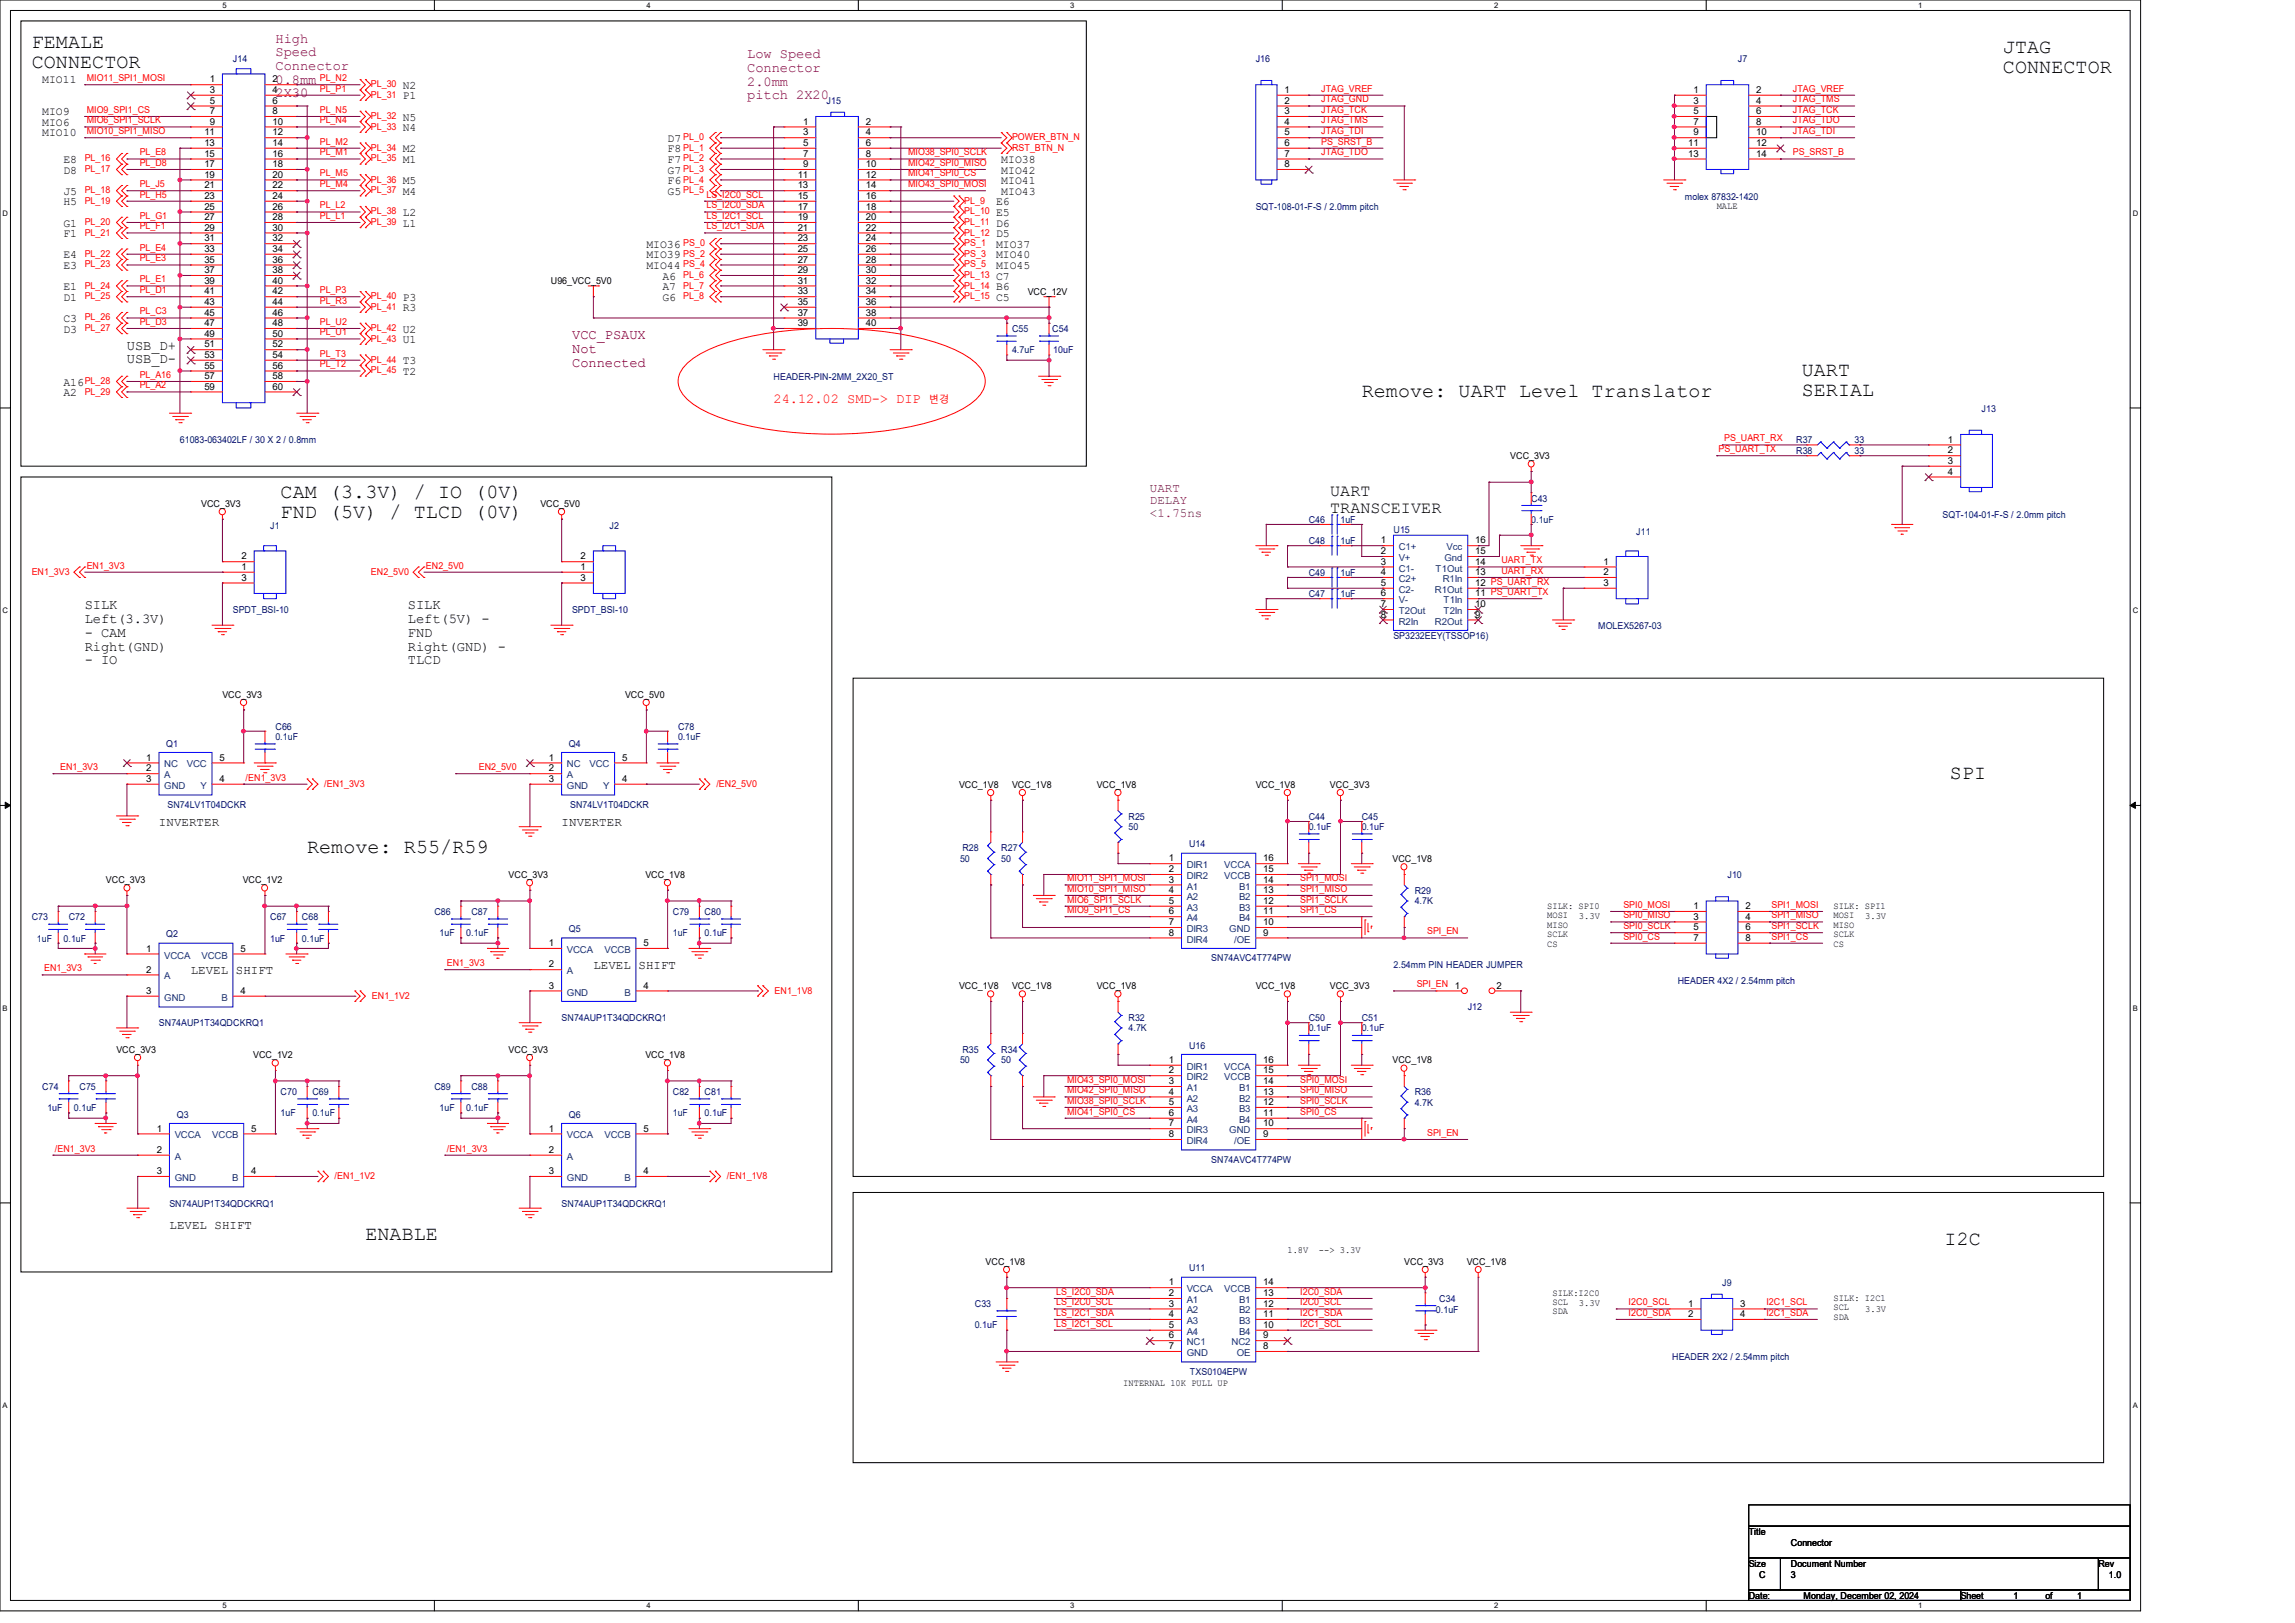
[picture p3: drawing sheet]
<svg xmlns="http://www.w3.org/2000/svg" width="297mm" height="210mm" viewBox="0 0 297 210" stroke-linecap="round" stroke-linejoin="round" font-family="sans-serif">
<defs><g id="words">
<g font-size="2.6">
<text x="4.1" y="6.2">FEMALE</text>
<text x="4.1" y="8.8">CONNECTOR</text>
<text x="259.2" y="6.9">JTAG</text>
<text x="259.2" y="9.4">CONNECTOR</text>
<text x="176.2" y="51.4">Remove: UART Level Translator</text>
<text x="233.2" y="48.7">UART</text>
<text x="233.2" y="51.3">SERIAL</text>
<text x="36.3" y="64.5">CAM (3.3V) / IO (0V)</text>
<text x="36.3" y="67.1">FND (5V) / TLCD (0V)</text>
<text x="252.3" y="100.8">SPI</text>
<text x="39.8" y="110.4">Remove: R55/R59</text>
<text x="47.3" y="160.5">ENABLE</text>
<text x="251.7" y="161.2">I2C</text>
</g>
<g font-size="2.2">
<text x="172.1" y="64.2">UART</text>
<text x="172.1" y="66.3">TRANSCEIVER</text>
</g>
<g font-size="1.8" fill="#800040">
<text x="35.6" y="5.5">High</text>
<text x="35.6" y="7.3">Speed</text>
<text x="35.6" y="9.1">Connector</text>
<text x="35.6" y="10.8">0.8mm</text>
<text x="96.7" y="7.5">Low Speed</text>
<text x="96.7" y="9.3">Connector</text>
<text x="96.7" y="11.1">2.0mm</text>
<text x="35.6" y="12.6">2X30</text>
<text x="96.7" y="12.9">pitch 2X20</text>
</g>
<g font-size="1.8">
<text x="16.4" y="45.3">USB_D+</text>
<text x="16.4" y="47">USB_D-</text>
<text x="11" y="78.9">SILK</text>
<text x="11" y="80.6">Left(3.3V)</text>
<text x="11" y="82.4">- CAM</text>
<text x="52.8" y="78.9">SILK</text>
<text x="52.8" y="80.6">Left(5V) -</text>
<text x="52.8" y="82.4">FND</text>
<text x="11" y="84.2">Right(GND)</text>
<text x="11" y="86">- IO</text>
<text x="52.8" y="84.2">Right(GND) -</text>
<text x="52.8" y="86">TLCD</text>
</g>
<g font-size="1.8" fill="#800000">
<text x="74" y="43.9">VCC_PSAUX</text>
<text x="74" y="45.7">Not</text>
<text x="74" y="47.5">Connected</text>
</g>
<text font-size="1.8" fill="#f00" x="100.1" y="52.1">24.12.02 SMD-&gt; DIP</text>
<g font-size="1.6" fill="#804000">
<text x="148.8" y="63.7">UART</text>
<text x="148.8" y="65.3">DELAY</text>
<text x="148.8" y="66.9">&lt;1.75ns</text>
</g>
<g font-size="1.6">
<text x="20.6" y="106.8">INVERTER</text>
<text x="72.7" y="106.8">INVERTER</text>
<text x="76.8" y="125.4">LEVEL SHIFT</text>
<text x="24.7" y="126.1">LEVEL SHIFT</text>
<text x="21.9" y="159">LEVEL SHIFT</text>
</g>
<g font-size="1.5">
<text x="5.5" y="10.8">MIO11</text>
<text x="52.1" y="11.5">N2</text>
<text x="5.5" y="14.9">MIO9</text>
<text x="5.5" y="16.3">MIO6</text>
<text x="5.5" y="17.7">MIO10</text>
<text x="52.1" y="12.9">P1</text>
<text x="52.1" y="17">N4</text>
<text x="52.1" y="15.6">N5</text>
<text x="8.2" y="21.1">E8</text>
<text x="8.2" y="22.5">D8</text>
<text x="52.1" y="23.8">M5</text>
<text x="52.1" y="21.1">M1</text>
<text x="52.1" y="19.7">M2</text>
<text x="86.4" y="18.4">D7</text>
<text x="86.4" y="19.7">F8</text>
<text x="86.4" y="21.1">F7</text>
<text x="86.4" y="22.5">G7</text>
<text x="86.4" y="23.8">F6</text>
<text x="129.6" y="22.5">MIO42</text>
<text x="129.6" y="23.8">MIO41</text>
<text x="129.6" y="21.1">MIO38</text>
<text x="8.2" y="25.2">J5</text>
<text x="8.2" y="26.6">H5</text>
<text x="8.2" y="29.3">G1</text>
<text x="52.1" y="25.2">M4</text>
<text x="52.1" y="29.3">L1</text>
<text x="52.1" y="27.9">L2</text>
<text x="86.4" y="25.2">G5</text>
<text x="128.9" y="29.3">D6</text>
<text x="128.9" y="27.9">E5</text>
<text x="128.9" y="26.6">E6</text>
<text x="129.6" y="25.2">MIO43</text>
<text x="8.2" y="30.7">F1</text>
<text x="8.2" y="34.8">E3</text>
<text x="8.2" y="33.4">E4</text>
<text x="83.7" y="34.8">MIO44</text>
<text x="83.7" y="33.4">MIO39</text>
<text x="83.7" y="32.1">MIO36</text>
<text x="128.9" y="30.7">D5</text>
<text x="128.9" y="33.4">MIO40</text>
<text x="128.9" y="32.1">MIO37</text>
<text x="128.9" y="34.8">MIO45</text>
<text x="8.2" y="37.5">E1</text>
<text x="8.2" y="38.9">D1</text>
<text x="8.2" y="41.7">C3</text>
<text x="52.1" y="38.9">P3</text>
<text x="52.1" y="40.3">R3</text>
<text x="85.7" y="36.2">A6</text>
<text x="85.7" y="37.5">A7</text>
<text x="85.7" y="38.9">G6</text>
<text x="128.9" y="38.9">C5</text>
<text x="128.9" y="37.5">B6</text>
<text x="128.9" y="36.2">C7</text>
<text x="8.2" y="43.1">D3</text>
<text x="52.1" y="44.4">U1</text>
<text x="52.1" y="43.1">U2</text>
<text x="52.1" y="47.2">T3</text>
<text x="8.2" y="49.9">A16</text>
<text x="8.2" y="51.3">A2</text>
<text x="52.1" y="48.5">T2</text>
</g>
<text font-size="1.3" fill="#f00" x="120.2" y="52.2">변경</text>
<g font-size="1.2" fill="#f00">
<text x="11.2" y="10.5">MIO11_SPI1_MOSI</text>
<text x="41.4" y="10.5">PL_N2</text>
<text x="41.4" y="11.9">PL_P1</text>
<text x="48" y="11.3">PL_30</text>
<text x="171" y="11.9">JTAG_VREF</text>
<text x="232" y="11.9">JTAG_VREF</text>
<text x="11.2" y="14.6">MIO9_SPI1_CS</text>
<text x="11.2" y="16">MIO6_SPI1_SCLK</text>
<text x="11.2" y="17.4">MIO10_SPI1_MISO</text>
<text x="41.4" y="14.6">PL_N5</text>
<text x="41.4" y="16">PL_N4</text>
<text x="48" y="12.7">PL_31</text>
<text x="48" y="15.4">PL_32</text>
<text x="48" y="16.8">PL_33</text>
<text x="171" y="13.3">JTAG_GND</text>
<text x="171" y="14.6">JTAG_TCK</text>
<text x="171" y="16">JTAG_TMS</text>
<text x="171" y="17.4">JTAG_TDI</text>
<text x="232" y="13.3">JTAG_TMS</text>
<text x="232" y="14.6">JTAG_TCK</text>
<text x="232" y="16">JTAG_TDO</text>
<text x="232" y="17.4">JTAG_TDI</text>
<text x="11" y="20.9">PL_16</text>
<text x="11" y="22.3">PL_17</text>
<text x="18.1" y="20.1">PL_E8</text>
<text x="18.1" y="21.5">PL_D8</text>
<text x="41.4" y="18.7">PL_M2</text>
<text x="41.4" y="20.1">PL_M1</text>
<text x="41.4" y="22.8">PL_M5</text>
<text x="48" y="19.5">PL_34</text>
<text x="48" y="20.9">PL_35</text>
<text x="48" y="23.6">PL_36</text>
<text x="88.4" y="18.1">PL_0</text>
<text x="88.4" y="19.5">PL_1</text>
<text x="88.4" y="20.9">PL_2</text>
<text x="88.4" y="22.3">PL_3</text>
<text x="88.4" y="23.6">PL_4</text>
<text x="117.5" y="20.1">MIO38_SPI0_SCLK</text>
<text x="117.5" y="21.5">MIO42_SPI0_MISO</text>
<text x="117.5" y="22.8">MIO41_SPI0_CS</text>
<text x="131" y="18.1">POWER_BTN_N</text>
<text x="131" y="19.5">RST_BTN_N</text>
<text x="171" y="20.1">JTAG_TDO</text>
<text x="171" y="18.7">PS_SRST_B</text>
<text x="232" y="20.1">PS_SRST_B</text>
<text x="11" y="25">PL_18</text>
<text x="11" y="26.4">PL_19</text>
<text x="11" y="29.1">PL_20</text>
<text x="18.1" y="24.2">PL_J5</text>
<text x="18.1" y="25.6">PL_H5</text>
<text x="18.1" y="28.3">PL_G1</text>
<text x="18.1" y="29.7">PL_F1</text>
<text x="41.4" y="24.2">PL_M4</text>
<text x="41.4" y="27">PL_L2</text>
<text x="41.4" y="28.3">PL_L1</text>
<text x="48" y="25">PL_37</text>
<text x="48" y="27.7">PL_38</text>
<text x="48" y="29.1">PL_39</text>
<text x="88.4" y="25">PL_5</text>
<text x="91.4" y="25.6">LS_I2C0_SCL</text>
<text x="91.4" y="27">LS_I2C0_SDA</text>
<text x="91.4" y="28.3">LS_I2C1_SCL</text>
<text x="91.4" y="29.7">LS_I2C1_SDA</text>
<text x="117.5" y="24.2">MIO43_SPI0_MOSI</text>
<text x="124.8" y="26.4">PL_9</text>
<text x="124.8" y="27.7">PL_10</text>
<text x="124.8" y="29.1">PL_11</text>
<text x="11" y="30.5">PL_21</text>
<text x="11" y="33.2">PL_22</text>
<text x="11" y="34.6">PL_23</text>
<text x="18.1" y="32.4">PL_E4</text>
<text x="18.1" y="33.8">PL_E3</text>
<text x="88.4" y="31.8">PS_0</text>
<text x="88.4" y="33.2">PS_2</text>
<text x="88.4" y="34.6">PS_4</text>
<text x="88.4" y="36">PL_6</text>
<text x="124.8" y="30.5">PL_12</text>
<text x="124.8" y="31.8">PS_1</text>
<text x="124.8" y="33.2">PS_3</text>
<text x="124.8" y="34.6">PS_5</text>
<text x="124.8" y="36">PL_13</text>
<text x="11" y="37.3">PL_24</text>
<text x="11" y="38.7">PL_25</text>
<text x="11" y="41.4">PL_26</text>
<text x="18.1" y="36.5">PL_E1</text>
<text x="18.1" y="37.9">PL_D1</text>
<text x="18.1" y="40.7">PL_C3</text>
<text x="41.4" y="37.9">PL_P3</text>
<text x="41.4" y="39.3">PL_R3</text>
<text x="48" y="38.7">PL_40</text>
<text x="48" y="40.1">PL_41</text>
<text x="88.4" y="37.3">PL_7</text>
<text x="88.4" y="38.7">PL_8</text>
<text x="124.8" y="37.3">PL_14</text>
<text x="124.8" y="38.7">PL_15</text>
<text x="11" y="42.8">PL_27</text>
<text x="18.1" y="42">PL_D3</text>
<text x="41.4" y="42">PL_U2</text>
<text x="41.4" y="43.4">PL_U1</text>
<text x="41.4" y="46.1">PL_T3</text>
<text x="41.4" y="47.5">PL_T2</text>
<text x="48" y="42.8">PL_42</text>
<text x="48" y="44.2">PL_43</text>
<text x="48" y="46.9">PL_44</text>
<text x="11" y="51.1">PL_29</text>
<text x="11" y="49.7">PL_28</text>
<text x="18.1" y="48.9">PL_A16</text>
<text x="18.1" y="50.2">PL_A2</text>
<text x="48" y="48.3">PL_45</text>
<text x="222.4" y="58.5">PS_UART_TX</text>
<text x="223.1" y="57.1">PS_UART_RX</text>
<text x="4.1" y="74.4">EN1_3V3</text>
<text x="11.2" y="73.6">EN1_3V3</text>
<text x="48" y="74.4">EN2_5V0</text>
<text x="55.1" y="73.6">EN2_5V0</text>
<text x="194.3" y="72.9">UART_TX</text>
<text x="194.3" y="74.3">UART_RX</text>
<text x="7.8" y="99.7">EN1_3V3</text>
<text x="31.8" y="101">/EN1_3V3</text>
<text x="42" y="101.8">/EN1_3V3</text>
<text x="62" y="99.7">EN2_5V0</text>
<text x="92.7" y="101.8">/EN2_5V0</text>
<text x="138.1" y="116.8">MIO6_SPI1_SCLK</text>
<text x="138.1" y="118.2">MIO9_SPI1_CS</text>
<text x="138.1" y="114">MIO11_SPI1_MOSI</text>
<text x="138.1" y="115.4">MIO10_SPI1_MISO</text>
<text x="168.3" y="114">SPI1_MOSI</text>
<text x="168.3" y="115.4">SPI1_MISO</text>
<text x="168.3" y="116.8">SPI1_SCLK</text>
<text x="168.3" y="118.2">SPI1_CS</text>
<text x="210.1" y="117.5">SPI0_MOSI</text>
<text x="210.1" y="118.8">SPI0_MISO</text>
<text x="229.3" y="117.5">SPI1_MOSI</text>
<text x="229.3" y="118.8">SPI1_MISO</text>
<text x="5.7" y="125.7">EN1_3V3</text>
<text x="57.8" y="125">EN1_3V3</text>
<text x="184.7" y="120.9">SPI_EN</text>
<text x="210.1" y="120.2">SPI0_SCLK</text>
<text x="210.1" y="121.6">SPI0_CS</text>
<text x="229.3" y="120.2">SPI1_SCLK</text>
<text x="229.3" y="121.6">SPI1_CS</text>
<text x="48.1" y="129.2">EN1_1V2</text>
<text x="100.2" y="128.6">EN1_1V8</text>
<text x="183.3" y="127.8">SPI_EN</text>
<text x="138.1" y="141.5">MIO42_SPI0_MISO</text>
<text x="138.1" y="142.8">MIO38_SPI0_SCLK</text>
<text x="138.1" y="140.1">MIO43_SPI0_MOSI</text>
<text x="168.3" y="140.1">SPI0_MOSI</text>
<text x="168.3" y="141.5">SPI0_MISO</text>
<text x="168.3" y="142.8">SPI0_SCLK</text>
<text x="7.1" y="149">/EN1_3V3</text>
<text x="57.8" y="149">/EN1_3V3</text>
<text x="138.1" y="144.2">MIO41_SPI0_CS</text>
<text x="168.3" y="144.2">SPI0_CS</text>
<text x="184.7" y="147">SPI_EN</text>
<text x="43.3" y="152.6">/EN1_1V2</text>
<text x="94.1" y="152.6">/EN1_1V8</text>
<text x="136.7" y="167.6">LS_I2C0_SDA</text>
<text x="168.3" y="167.6">I2C0_SDA</text>
<text x="136.7" y="168.9">LS_I2C0_SCL</text>
<text x="136.7" y="170.3">LS_I2C1_SDA</text>
<text x="136.7" y="171.7">LS_I2C1_SCL</text>
<text x="168.3" y="168.9">I2C0_SCL</text>
<text x="168.3" y="170.3">I2C1_SDA</text>
<text x="168.3" y="171.7">I2C1_SCL</text>
<text x="210.8" y="168.9">I2C0_SCL</text>
<text x="210.8" y="170.3">I2C0_SDA</text>
<text x="228.6" y="168.9">I2C1_SCL</text>
<text x="228.6" y="170.3">I2C1_SDA</text>
</g>
<g font-size="1.2">
<text x="27.1" y="10.7">1</text>
<text x="35.3" y="10.7">2</text>
<text x="26.5" y="17.5">11</text>
<text x="27.1" y="12">3</text>
<text x="27.1" y="13.4">5</text>
<text x="27.1" y="14.8">7</text>
<text x="27.1" y="16.1">9</text>
<text x="35.3" y="12">4</text>
<text x="35.3" y="13.4">6</text>
<text x="35.3" y="14.8">8</text>
<text x="35.3" y="16.1">10</text>
<text x="35.3" y="17.5">12</text>
<text x="103.9" y="16.1">1</text>
<text x="103.9" y="17.5">3</text>
<text x="112.1" y="16.1">2</text>
<text x="112.1" y="17.5">4</text>
<text x="166.2" y="12">1</text>
<text x="166.2" y="13.4">2</text>
<text x="166.2" y="14.8">3</text>
<text x="166.2" y="16.1">4</text>
<text x="166.2" y="17.5">5</text>
<text x="219.2" y="12">1</text>
<text x="219.2" y="13.4">3</text>
<text x="219.2" y="14.8">5</text>
<text x="219.2" y="16.1">7</text>
<text x="219.2" y="17.5">9</text>
<text x="227.3" y="12">2</text>
<text x="227.3" y="13.4">4</text>
<text x="227.3" y="14.8">6</text>
<text x="227.3" y="16.1">8</text>
<text x="227.3" y="17.5">10</text>
<text x="26.5" y="18.9">13</text>
<text x="26.5" y="20.3">15</text>
<text x="26.5" y="21.6">17</text>
<text x="26.5" y="23">19</text>
<text x="35.3" y="18.9">14</text>
<text x="35.3" y="20.3">16</text>
<text x="35.3" y="21.6">18</text>
<text x="35.3" y="23">20</text>
<text x="103.2" y="23">11</text>
<text x="103.9" y="18.9">5</text>
<text x="103.9" y="20.3">7</text>
<text x="103.9" y="21.6">9</text>
<text x="112.1" y="18.9">6</text>
<text x="112.1" y="20.3">8</text>
<text x="112.1" y="21.6">10</text>
<text x="112.1" y="23">12</text>
<text x="166.2" y="18.9">6</text>
<text x="166.2" y="20.3">7</text>
<text x="166.2" y="21.6">8</text>
<text x="218.5" y="18.9">11</text>
<text x="218.5" y="20.3">13</text>
<text x="227.3" y="18.9">12</text>
<text x="227.3" y="20.3">14</text>
<text x="26.5" y="24.4">21</text>
<text x="26.5" y="25.7">23</text>
<text x="26.5" y="27.1">25</text>
<text x="26.5" y="28.5">27</text>
<text x="26.5" y="29.8">29</text>
<text x="35.3" y="24.4">22</text>
<text x="35.3" y="25.7">24</text>
<text x="35.3" y="27.1">26</text>
<text x="35.3" y="28.5">28</text>
<text x="35.3" y="29.8">30</text>
<text x="103.2" y="24.4">13</text>
<text x="103.2" y="25.7">15</text>
<text x="103.2" y="27.1">17</text>
<text x="103.2" y="28.5">19</text>
<text x="103.2" y="29.8">21</text>
<text x="112.1" y="24.4">14</text>
<text x="112.1" y="25.7">16</text>
<text x="112.1" y="27.1">18</text>
<text x="112.1" y="28.5">20</text>
<text x="112.1" y="29.8">22</text>
<text x="222.2" y="27.1">MALE</text>
<text x="26.5" y="31.2">31</text>
<text x="26.5" y="32.6">33</text>
<text x="26.5" y="34">35</text>
<text x="26.5" y="35.3">37</text>
<text x="35.3" y="31.2">32</text>
<text x="35.3" y="32.6">34</text>
<text x="35.3" y="34">36</text>
<text x="35.3" y="35.3">38</text>
<text x="103.2" y="31.2">23</text>
<text x="103.2" y="32.6">25</text>
<text x="103.2" y="34">27</text>
<text x="103.2" y="35.3">29</text>
<text x="112.1" y="31.2">24</text>
<text x="112.1" y="32.6">26</text>
<text x="112.1" y="34">28</text>
<text x="112.1" y="35.3">30</text>
<text x="26.5" y="36.7">39</text>
<text x="26.5" y="38.1">41</text>
<text x="26.5" y="39.5">43</text>
<text x="26.5" y="40.9">45</text>
<text x="35.3" y="36.7">40</text>
<text x="35.3" y="38.1">42</text>
<text x="35.3" y="39.5">44</text>
<text x="35.3" y="40.9">46</text>
<text x="71.3" y="36.8">U96_VCC_5V0</text>
<text x="103.2" y="36.7">31</text>
<text x="103.2" y="38.1">33</text>
<text x="103.2" y="39.5">35</text>
<text x="103.2" y="40.9">37</text>
<text x="112.1" y="36.7">32</text>
<text x="112.1" y="38.1">34</text>
<text x="112.1" y="39.5">36</text>
<text x="112.1" y="40.9">38</text>
<text x="133" y="38.1">VCC_12V</text>
<text x="26.5" y="42.2">47</text>
<text x="26.5" y="43.6">49</text>
<text x="26.5" y="45">51</text>
<text x="26.5" y="46.3">53</text>
<text x="26.5" y="47.7">55</text>
<text x="35.3" y="42.2">48</text>
<text x="35.3" y="43.6">50</text>
<text x="35.3" y="45">52</text>
<text x="35.3" y="46.3">54</text>
<text x="35.3" y="47.7">56</text>
<text x="103.2" y="42.2">39</text>
<text x="112.1" y="42.2">40</text>
<text x="26.5" y="49.1">57</text>
<text x="26.5" y="50.4">59</text>
<text x="35.3" y="49.1">58</text>
<text x="35.3" y="50.4">60</text>
<text x="195.4" y="59.4">VCC_3V3</text>
<text x="252.1" y="57.3">1</text>
<text x="252.1" y="58.7">2</text>
<text x="26" y="65.6">VCC_3V3</text>
<text x="69.9" y="65.6">VCC_5V0</text>
<text x="252.1" y="60">3</text>
<text x="252.1" y="61.4">4</text>
<text x="178.7" y="70.3">1</text>
<text x="178.7" y="71.7">2</text>
<text x="190.9" y="71.7">15</text>
<text x="190.9" y="70.3">16</text>
<text x="31.2" y="73.7">1</text>
<text x="31.2" y="72.4">2</text>
<text x="31.2" y="75.1">3</text>
<text x="75.1" y="73.7">1</text>
<text x="75.1" y="72.4">2</text>
<text x="75.1" y="75.1">3</text>
<text x="178.7" y="73.1">3</text>
<text x="178.7" y="74.4">4</text>
<text x="178.7" y="75.8">5</text>
<text x="178.7" y="77.2">6</text>
<text x="190.9" y="77.2">11 PS_UART_TX</text>
<text x="190.9" y="75.8">12 PS_UART_RX</text>
<text x="190.9" y="74.4">13</text>
<text x="190.9" y="73.1">14</text>
<text x="207.5" y="73.1">1</text>
<text x="207.5" y="74.4">2</text>
<text x="207.5" y="75.8">3</text>
<text x="178.7" y="78.6">7</text>
<text x="178.7" y="79.9">8</text>
<text x="190.9" y="79.9">9</text>
<text x="190.9" y="78.6">10</text>
<text x="28.8" y="90.3">VCC_3V3</text>
<text x="80.9" y="90.3">VCC_5V0</text>
<text x="18.9" y="98.4">1</text>
<text x="18.9" y="99.8">2</text>
<text x="18.9" y="101.2">3</text>
<text x="28.4" y="101.2">4</text>
<text x="28.4" y="98.4">5</text>
<text x="71" y="98.4">1</text>
<text x="71" y="99.8">2</text>
<text x="71" y="101.2">3</text>
<text x="80.5" y="101.2">4</text>
<text x="80.5" y="98.4">5</text>
<text x="124.1" y="101.9">VCC_1V8</text>
<text x="131" y="101.9">VCC_1V8</text>
<text x="141.9" y="101.9">VCC_1V8</text>
<text x="162.5" y="101.9">VCC_1V8</text>
<text x="172.1" y="101.9">VCC_3V3</text>
<text x="65.8" y="113.6">VCC_3V3</text>
<text x="83.5" y="113.6">VCC_1V8</text>
<text x="151.3" y="111.5">1</text>
<text x="151.3" y="112.9">2</text>
<text x="163.5" y="112.9">15</text>
<text x="163.5" y="111.5">16</text>
<text x="180.2" y="111.5">VCC_1V8</text>
<text x="13.7" y="114.3">VCC_3V3</text>
<text x="31.4" y="114.3">VCC_1V2</text>
<text x="151.3" y="114.2">3</text>
<text x="151.3" y="115.6">4</text>
<text x="151.3" y="117">5</text>
<text x="151.3" y="118.3">6</text>
<text x="151.3" y="119.7">7</text>
<text x="163.5" y="119.7">10</text>
<text x="163.5" y="118.3">11</text>
<text x="163.5" y="117">12</text>
<text x="163.5" y="115.6">13</text>
<text x="163.5" y="114.2">14</text>
<text x="200.2" y="117.6">SILK: SPI0</text>
<text x="200.2" y="118.8">MOSI</text>
<text x="204.3" y="119">3.3V</text>
<text x="219.2" y="117.6">1</text>
<text x="219.2" y="119">3</text>
<text x="225.9" y="117.6">2</text>
<text x="225.9" y="119">4</text>
<text x="237.3" y="117.6">SILK: SPI1</text>
<text x="237.3" y="118.8">MOSI</text>
<text x="241.4" y="119">3.3V</text>
<text x="18.9" y="123.1">1</text>
<text x="18.9" y="125.9">2</text>
<text x="31.1" y="123.1">5</text>
<text x="71" y="122.4">1</text>
<text x="71" y="125.2">2</text>
<text x="83.3" y="122.4">5</text>
<text x="151.3" y="121.1">8</text>
<text x="163.5" y="121.1">9</text>
<text x="200.2" y="120.1">MISO</text>
<text x="200.2" y="121.3">SCLK</text>
<text x="200.2" y="122.5">CS</text>
<text x="219.2" y="120.4">5</text>
<text x="219.2" y="121.7">7</text>
<text x="225.9" y="120.4">6</text>
<text x="225.9" y="121.7">8</text>
<text x="237.3" y="120.1">MISO</text>
<text x="237.3" y="121.3">SCLK</text>
<text x="237.3" y="122.5">CS</text>
<text x="18.9" y="128.6">3</text>
<text x="31.1" y="128.6">4</text>
<text x="71" y="127.9">3</text>
<text x="83.3" y="127.9">4</text>
<text x="124.1" y="128">VCC_1V8</text>
<text x="131" y="128">VCC_1V8</text>
<text x="141.9" y="128">VCC_1V8</text>
<text x="162.5" y="128">VCC_1V8</text>
<text x="172.1" y="128">VCC_3V3</text>
<text x="188.3" y="127.9">1</text>
<text x="193.7" y="127.9">2</text>
<text x="15.1" y="136.2">VCC_3V3</text>
<text x="32.8" y="136.9">VCC_1V2</text>
<text x="65.8" y="136.2">VCC_3V3</text>
<text x="83.5" y="136.9">VCC_1V8</text>
<text x="151.3" y="137.5">1</text>
<text x="163.5" y="137.5">16</text>
<text x="180.2" y="137.6">VCC_1V8</text>
<text x="151.3" y="138.9">2</text>
<text x="151.3" y="140.3">3</text>
<text x="151.3" y="141.6">4</text>
<text x="151.3" y="143">5</text>
<text x="163.5" y="143">12</text>
<text x="163.5" y="141.6">13</text>
<text x="163.5" y="140.3">14</text>
<text x="163.5" y="138.9">15</text>
<text x="20.3" y="146.4">1</text>
<text x="20.3" y="149.2">2</text>
<text x="32.5" y="146.4">5</text>
<text x="71" y="146.4">1</text>
<text x="71" y="149.2">2</text>
<text x="83.3" y="146.4">5</text>
<text x="151.3" y="144.4">6</text>
<text x="151.3" y="145.8">7</text>
<text x="151.3" y="147.1">8</text>
<text x="163.5" y="147.1">9</text>
<text x="163.5" y="145.8">10</text>
<text x="163.5" y="144.4">11</text>
<text x="20.3" y="151.9">3</text>
<text x="32.5" y="151.9">4</text>
<text x="71" y="151.9">3</text>
<text x="83.3" y="151.9">4</text>
<text x="127.5" y="163.7">VCC_1V8</text>
<text x="151.3" y="167.7">2</text>
<text x="151.3" y="166.3">1</text>
<text x="163.5" y="167.7">13</text>
<text x="163.5" y="166.3">14</text>
<text x="166.6" y="162.2">1.8V</text>
<text x="170.7" y="162.2">--&gt; 3.3V</text>
<text x="181.7" y="163.7">VCC_3V3</text>
<text x="189.8" y="163.7">VCC_1V8</text>
<text x="200.9" y="167.6">SILK:I2C0</text>
<text x="151.3" y="169.1">3</text>
<text x="151.3" y="170.4">4</text>
<text x="151.3" y="171.8">5</text>
<text x="151.3" y="173.2">6</text>
<text x="163.5" y="173.2">9</text>
<text x="163.5" y="171.8">10</text>
<text x="163.5" y="170.4">11</text>
<text x="163.5" y="169.1">12</text>
<text x="200.9" y="168.9">SCL</text>
<text x="200.9" y="170.1">SDA</text>
<text x="204.3" y="169">3.3V</text>
<text x="218.5" y="169.1">1</text>
<text x="218.5" y="170.4">2</text>
<text x="225.2" y="169.1">3</text>
<text x="225.2" y="170.4">4</text>
<text x="237.3" y="168.3">SILK: I2C1</text>
<text x="237.3" y="169.5">SCL</text>
<text x="237.3" y="170.8">SDA</text>
<text x="241.4" y="169.7">3.3V</text>
<text x="145.4" y="179.3">INTERNAL 10K PULL UP</text>
<text x="151.3" y="174.6">7</text>
<text x="163.5" y="174.6">8</text>
<text x="226.3" y="198.6">Title</text>
<text x="226.3" y="202.7">Size</text>
<text x="231.8" y="200">Connector</text>
<text x="231.8" y="202.7">Document Number</text>
<text x="271.6" y="202.7">Rev</text>
<text x="226.3" y="206.9">Date:</text>
<text x="227.7" y="204.1">C</text>
<text x="231.8" y="204.1">3</text>
<text x="233.4" y="206.9">Monday, December 02, 2024</text>
<text x="253.7" y="206.9">Sheet</text>
<text x="260.6" y="206.9">1</text>
<text x="264.7" y="206.9">of</text>
<text x="268.8" y="206.9">1</text>
<text x="272.9" y="204.1">1.0</text>
</g>
<g font-size="1.2" fill="#000080">
<text x="30.1" y="8">J14</text>
<text x="162.5" y="8">J16</text>
<text x="224.9" y="8">J7</text>
<text x="107" y="13.5">J15</text>
<text x="162.5" y="27.2">SQT-108-01-F-S / 2.0mm pitch</text>
<text x="218.1" y="25.8">molex 87832-1420</text>
<text x="131" y="43">C55</text>
<text x="131" y="45.7">4.7uF</text>
<text x="136.2" y="43">C54</text>
<text x="136.3" y="45.7">10uF</text>
<text x="100.1" y="49.1">HEADER-PIN-2MM_2X20_ST</text>
<text x="256.4" y="53.3">J13</text>
<text x="23.3" y="57.4">61083-063402LF / 30 X 2 / 0.8mm</text>
<text x="232.4" y="57.4">R37</text>
<text x="232.4" y="58.7">R38</text>
<text x="240" y="57.4">33</text>
<text x="240" y="58.7">33</text>
<text x="198.2" y="64.9">C43</text>
<text x="35" y="68.5">J1</text>
<text x="78.9" y="68.5">J2</text>
<text x="169.4" y="70.4">C48</text>
<text x="169.4" y="67.6">C46</text>
<text x="173.5" y="70.4">1uF</text>
<text x="173.5" y="67.6">1uF</text>
<text x="180.3" y="69">U15</text>
<text x="198.2" y="67.6">0.1uF</text>
<text x="211.7" y="69.2">J11</text>
<text x="251.4" y="67">SQT-104-01-F-S / 2.0mm pitch</text>
<text x="169.4" y="77.3">C47</text>
<text x="169.4" y="74.5">C49</text>
<text x="173.5" y="77.3">1uF</text>
<text x="173.5" y="74.5">1uF</text>
<text x="30.1" y="79.3">SPDT_BSI-10</text>
<text x="74" y="79.3">SPDT_BSI-10</text>
<text x="180.3" y="82.7">SP3232EEY(TSSOP16)</text>
<text x="206.8" y="81.4">MOLEX5267-03</text>
<text x="35.6" y="94.4">C66</text>
<text x="35.6" y="95.8">0.1uF</text>
<text x="87.8" y="94.4">C78</text>
<text x="87.8" y="95.8">0.1uF</text>
<text x="21.5" y="96.6">Q1</text>
<text x="73.6" y="96.6">Q4</text>
<text x="21.7" y="104.6">SN74LV1T04DCKR</text>
<text x="73.8" y="104.6">SN74LV1T04DCKR</text>
<text x="146" y="106">R25</text>
<text x="146" y="107.4">50</text>
<text x="169.4" y="106">C44</text>
<text x="169.4" y="107.4">0.1uF</text>
<text x="176.2" y="106">C45</text>
<text x="176.2" y="107.4">0.1uF</text>
<text x="124.2" y="111.5">50</text>
<text x="124.5" y="110.2">R28</text>
<text x="129.6" y="110.2">R27</text>
<text x="129.6" y="111.5">50</text>
<text x="153.9" y="109.6">U14</text>
<text x="223.6" y="113.6">J10</text>
<text x="4.1" y="119.1">C73</text>
<text x="8.9" y="119.1">C72</text>
<text x="35" y="119.1">C67</text>
<text x="39.1" y="119.1">C68</text>
<text x="56.2" y="118.4">C86</text>
<text x="61" y="118.4">C87</text>
<text x="87.1" y="118.4">C79</text>
<text x="91.2" y="118.4">C80</text>
<text x="183.1" y="115.7">R29</text>
<text x="183.1" y="117">4.7K</text>
<text x="4.8" y="121.8">1uF</text>
<text x="8.2" y="121.8">0.1uF</text>
<text x="21.5" y="121.3">Q2</text>
<text x="35" y="121.8">1uF</text>
<text x="39.1" y="121.8">0.1uF</text>
<text x="56.9" y="121.2">1uF</text>
<text x="60.3" y="121.2">0.1uF</text>
<text x="73.6" y="120.6">Q5</text>
<text x="87.1" y="121.2">1uF</text>
<text x="91.2" y="121.2">0.1uF</text>
<text x="156.8" y="124.4">SN74AVC4T774PW</text>
<text x="180.3" y="125.3">2.54mm PIN HEADER JUMPER</text>
<text x="189.9" y="130.7">J12</text>
<text x="217.1" y="127.3">HEADER 4X2 / 2.54mm pitch</text>
<text x="20.6" y="132.8">SN74AUP1T34QDCKRQ1</text>
<text x="72.7" y="132.1">SN74AUP1T34QDCKRQ1</text>
<text x="124.2" y="137.6">50</text>
<text x="124.5" y="136.2">R35</text>
<text x="129.6" y="136.2">R34</text>
<text x="129.6" y="137.6">50</text>
<text x="146" y="132.1">R32</text>
<text x="146" y="133.5">4.7K</text>
<text x="153.9" y="135.7">U16</text>
<text x="169.4" y="132.1">C50</text>
<text x="169.4" y="133.5">0.1uF</text>
<text x="176.2" y="132.1">C51</text>
<text x="176.2" y="133.5">0.1uF</text>
<text x="5.5" y="141">C74</text>
<text x="6.1" y="143.8">1uF</text>
<text x="9.6" y="143.8">0.1uF</text>
<text x="10.3" y="141">C75</text>
<text x="36.3" y="141.7">C70</text>
<text x="40.4" y="141.7">C69</text>
<text x="56.2" y="141">C89</text>
<text x="56.9" y="143.8">1uF</text>
<text x="60.3" y="143.8">0.1uF</text>
<text x="61" y="141">C88</text>
<text x="87.1" y="141.7">C82</text>
<text x="91.2" y="141.7">C81</text>
<text x="183.1" y="141.7">R36</text>
<text x="183.1" y="143.1">4.7K</text>
<text x="22.9" y="144.6">Q3</text>
<text x="36.3" y="144.4">1uF</text>
<text x="40.4" y="144.4">0.1uF</text>
<text x="73.6" y="144.6">Q6</text>
<text x="87.1" y="144.4">1uF</text>
<text x="91.2" y="144.4">0.1uF</text>
<text x="156.8" y="150.5">SN74AVC4T774PW</text>
<text x="21.9" y="156.1">SN74AUP1T34QDCKRQ1</text>
<text x="72.7" y="156.1">SN74AUP1T34QDCKRQ1</text>
<text x="153.9" y="164.5">U11</text>
<text x="222.9" y="166.4">J9</text>
<text x="126.2" y="169.2">C33</text>
<text x="126.2" y="171.9">0.1uF</text>
<text x="185.8" y="169.8">0.1uF</text>
<text x="186.3" y="168.4">C34</text>
<text x="154" y="177.9">TXS0104EPW</text>
<text x="216.4" y="176">HEADER 2X2 / 2.54mm pitch</text>
</g>
<g font-size="1.2" fill="#004080">
<text x="181" y="71.2">C1+</text>
<text x="187.2" y="71.2">Vcc</text>
<text x="181" y="72.6">V+</text>
<text x="181" y="74">C1-</text>
<text x="181" y="75.3">C2+</text>
<text x="181" y="76.7">C2-</text>
<text x="185.7" y="76.7">R1Out</text>
<text x="185.8" y="74">T1Out</text>
<text x="186.7" y="75.3">R1In</text>
<text x="186.9" y="72.6">Gnd</text>
<text x="181" y="78.1">V-</text>
<text x="181" y="79.5">T2Out</text>
<text x="181" y="80.8">R2In</text>
<text x="185.7" y="80.8">R2Out</text>
<text x="186.8" y="79.5">T2In</text>
<text x="186.8" y="78.1">T1In</text>
<text x="21.3" y="99.3">NC</text>
<text x="21.3" y="100.7">A</text>
<text x="24.2" y="99.3">VCC</text>
<text x="73.4" y="99.3">NC</text>
<text x="73.4" y="100.7">A</text>
<text x="76.3" y="99.3">VCC</text>
<text x="21.3" y="102.1">GND</text>
<text x="25.9" y="102.1">Y</text>
<text x="73.4" y="102.1">GND</text>
<text x="78.1" y="102.1">Y</text>
<text x="153.6" y="112.4">DIR1</text>
<text x="153.6" y="113.7">DIR2</text>
<text x="158.4" y="113.7">VCCB</text>
<text x="158.4" y="112.4">VCCA</text>
<text x="153.6" y="115.1">A1</text>
<text x="153.6" y="116.5">A2</text>
<text x="153.6" y="117.9">A3</text>
<text x="153.6" y="119.2">A4</text>
<text x="160.4" y="119.2">B4</text>
<text x="160.4" y="117.9">B3</text>
<text x="160.4" y="116.5">B2</text>
<text x="160.4" y="115.1">B1</text>
<text x="21.3" y="124">VCCA</text>
<text x="26.1" y="124">VCCB</text>
<text x="73.4" y="123.3">VCCA</text>
<text x="78.2" y="123.3">VCCB</text>
<text x="153.6" y="120.6">DIR3</text>
<text x="153.6" y="122">DIR4</text>
<text x="159.1" y="120.6">GND</text>
<text x="159.7" y="122">/OE</text>
<text x="21.3" y="126.7">A</text>
<text x="21.3" y="129.5">GND</text>
<text x="28.7" y="129.5">B</text>
<text x="73.4" y="126.1">A</text>
<text x="73.4" y="128.8">GND</text>
<text x="80.8" y="128.8">B</text>
<text x="153.6" y="138.4">DIR1</text>
<text x="153.6" y="139.8">DIR2</text>
<text x="153.6" y="141.2">A1</text>
<text x="153.6" y="142.5">A2</text>
<text x="153.6" y="143.9">A3</text>
<text x="158.4" y="139.8">VCCB</text>
<text x="158.4" y="138.4">VCCA</text>
<text x="160.4" y="143.9">B3</text>
<text x="160.4" y="142.5">B2</text>
<text x="160.4" y="141.2">B1</text>
<text x="22.6" y="147.3">VCCA</text>
<text x="27.5" y="147.3">VCCB</text>
<text x="73.4" y="147.3">VCCA</text>
<text x="78.2" y="147.3">VCCB</text>
<text x="153.6" y="145.3">A4</text>
<text x="153.6" y="146.6">DIR3</text>
<text x="153.6" y="148">DIR4</text>
<text x="159.1" y="146.6">GND</text>
<text x="159.7" y="148">/OE</text>
<text x="160.4" y="145.3">B4</text>
<text x="22.6" y="150.1">A</text>
<text x="22.6" y="152.8">GND</text>
<text x="30.1" y="152.8">B</text>
<text x="73.4" y="150.1">A</text>
<text x="73.4" y="152.8">GND</text>
<text x="80.8" y="152.8">B</text>
<text x="153.6" y="167.2">VCCA</text>
<text x="158.4" y="167.2">VCCB</text>
<text x="153.6" y="168.6">A1</text>
<text x="153.6" y="170">A2</text>
<text x="153.6" y="171.3">A3</text>
<text x="153.6" y="172.7">A4</text>
<text x="160.4" y="172.7">B4</text>
<text x="160.4" y="171.3">B3</text>
<text x="160.4" y="170">B2</text>
<text x="160.4" y="168.6">B1</text>
<text x="153.6" y="174.1">NC1</text>
<text x="153.6" y="175.5">GND</text>
<text x="159.4" y="174.1">NC2</text>
<text x="160.1" y="175.5">OE</text>
</g>
<g font-size="1">
<text x="28.8" y="1">5</text>
<text x="83.7" y="1">4</text>
<text x="138.5" y="1">3</text>
<text x="193.4" y="1">2</text>
<text x="248.2" y="1">1</text>
<text x=".3" y="27.9">D</text>
<text x="276" y="27.9">D</text>
<text x=".3" y="79.4">C</text>
<text x="276" y="79.4">C</text>
<text x=".3" y="130.8">B</text>
<text x="276" y="130.8">B</text>
<text x=".3" y="182.2">A</text>
<text x="276" y="182.2">A</text>
<text x="28.8" y="208.1">5</text>
<text x="83.7" y="208.1">4</text>
<text x="138.5" y="208.1">3</text>
<text x="193.4" y="208.1">2</text>
<text x="248.2" y="208.1">1</text>
</g>
</g></defs>
<path d="M0 0h277v208.4h-277zM1.4 1.4h274.3v205.7h-274.3z" fill="none" stroke="#000" stroke-width=".13"/>
<g fill="#fff">
<path d="M28.8 .1h.5v1.1h-.5z"/>
<path d="M28.8 207.2h.5v1.1h-.5z"/>
</g>
<path d="M56.2 0v1.4M56.2 207.1v1.3" fill="none" stroke="#000" stroke-width=".13"/>
<g fill="#fff">
<path d="M83.7 .1h.5v1.1h-.5z"/>
<path d="M83.7 207.2h.5v1.1h-.5z"/>
</g>
<path d="M111.1 0v1.4M111.1 207.1v1.3" fill="none" stroke="#000" stroke-width=".13"/>
<g fill="#fff">
<path d="M138.5 .1h.6v1.1h-.6z"/>
<path d="M138.5 207.2h.6v1.1h-.6z"/>
</g>
<path d="M165.9 0v1.4M165.9 207.1v1.3" fill="none" stroke="#000" stroke-width=".13"/>
<g fill="#fff">
<path d="M193.4 .1h.5v1.1h-.5z"/>
<path d="M193.4 207.2h.5v1.1h-.5z"/>
</g>
<path d="M220.8 0v1.4M220.8 207.1v1.3" fill="none" stroke="#000" stroke-width=".13"/>
<g fill="#fff">
<path d="M248.2 .1h.6v1.1h-.6z"/>
<path d="M248.2 207.2h.6v1.1h-.6z"/>
<path d="M.3 27.1h.8v1.1h-.8z"/>
<path d="M276 27.1h.7v1.1h-.7z"/>
<path d="M.3 78.5h.8v1.1h-.8z"/>
<path d="M276 78.5h.7v1.1h-.7z"/>
</g>
<path d="M0 52.8h1.4M275.7 52.8h1.3" fill="none" stroke="#000" stroke-width=".13"/>
<g fill="#fff">
<path d="M.3 129.9h.7v1.1h-.7z"/>
<path d="M276 129.9h.6v1.1h-.6z"/>
</g>
<path d="M0 104.2h1.4M275.7 104.2h1.3" fill="none" stroke="#000" stroke-width=".13"/>
<path d="M.7 103.8l.7 .4-.7 .4zM275.7 104.2l.7-.4v.8z" fill="#000" stroke="#000" stroke-width=".13"/>
<g fill="#fff">
<path d="M.3 181.4h.7v1.1h-.7z"/>
<path d="M276 181.4h.6v1.1h-.6z"/>
</g>
<g fill="none" stroke="#000" stroke-width=".13">
<path d="M2.7 2.7h137.9v57.6h-137.9zM220.8 15.1h1.4v2.7h-1.4zM2.7 61.7h105v102.9h-105zM110.4 87.8h161.8v64.4h-161.8zM0 155.7h1.4M110.4 154.3h161.8v35h-161.8zM275.7 155.7h1.3M226.3 194.7h49.4v2.8h-49.4zM226.3 197.5h49.4v4.1h-49.4zM226.3 201.6h4.1v4.1h-4.1zM226.3 205.7h27.4v1.4h-27.4zM230.4 201.6h41.2v4.1h-41.2z"/>
<path d="M253.7 205.7h22v1.4h-22zM271.6 201.6h4.1v4.1h-4.1z"/>
</g>
<g fill="none" stroke="#f00" stroke-width=".13">
<path d="M15.7 19.9h.1M15.7 19.9l-.6 .7 .6 .7M16.4 19.9h.1M16.4 19.9l-.7 .7 .7 .7M24.7 11h.1M24.7 12.3h.1M24.7 13.7h.1M24.7 15.1h.1M24.7 16.4h.1M24.7 17.8h.1M24.7 19.2h.1M24.7 11h4.1"/>
<path d="M24.7 12.3h4.1M24.7 13.7h4.1M24.7 15.1h4.1M24.7 16.4h4.1M24.7 17.8h4.1M24.7 19.2h4.1M34.3 11h4.1M34.3 12.3h4.1M34.3 13.7h4.1M34.3 15.1h4.1M34.3 16.4h4.1M34.3 17.8h4.1"/>
<path d="M34.3 19.2h4.1M38.4 11h.1M38.4 12.3h.1M38.4 13.7h.1M38.4 15.1h.1M38.4 16.4h.1M38.4 17.8h.1M38.4 19.2h.1M46.6 11.6h.1M46.6 10.3h.1M46.6 13h.1M46.6 15.7h.1"/>
<path d="M46.6 14.4h.1M46.6 17.1h.1M46.6 19.9h.1M46.6 18.5h.1M46.6 10.3l.7 .7-.7 .6M46.6 11.6l.7 .7-.7 .7M46.6 14.4l.7 .7-.7 .6M46.6 15.7l.7 .7-.7 .7M46.6 18.5l.7 .7-.7 .7M46.6 19.9l.7 .7-.7 .7M47.3 11.6h.1M47.3 10.3h.1"/>
<path d="M47.3 13h.1M47.3 15.7h.1M47.3 14.4h.1M47.3 17.1h.1M47.3 19.9h.1M47.3 18.5h.1M47.3 15.7l.7 .7-.7 .7M47.3 10.3l.7 .7-.7 .6M47.3 11.6l.7 .7-.7 .7M47.3 14.4l.7 .7-.7 .6M47.3 18.5l.7 .7-.7 .7M47.3 19.9l.7 .7-.7 .7"/>
<path d="M92.6 17.1h.1M92.6 18.5h.1M92.6 19.9h.1M92.6 17.1l-.7 .7 .7 .7M92.6 18.5l-.7 .7 .7 .7M92.6 19.9l-.7 .7 .7 .7M93.3 17.1h.1M93.3 18.5h.1M93.3 19.9h.1M93.3 17.1l-.7 .7 .7 .7M93.3 18.5l-.7 .7 .7 .7M93.3 19.9l-.7 .7 .7 .7"/>
<path d="M101.5 16.4h.1M101.5 17.8h.1M101.5 19.2h.1M101.5 16.4h4.1M101.5 17.8h4.1M101.5 19.2h4.1M111.1 16.4h4.1M111.1 17.8h4.1M111.1 19.2h4.1M115.2 16.4h.1M115.2 17.8h.1M115.2 19.2h.1"/>
<path d="M129.6 18.5h.1M129.6 17.1h.1M129.6 19.9h.1M129.6 17.1l.7 .7-.7 .7M129.6 18.5l.7 .7-.7 .7M130.3 18.5h.1M130.3 17.1h.1M130.3 19.9h.1M130.3 18.5l.7 .7-.7 .7M130.3 17.1l.7 .7-.7 .7M15.7 21.3h.1M15.7 22.6h.1"/>
<path d="M15.7 24h.1M15.7 25.4h.1M15.7 26.7h.1M15.7 28.1h.1M15.7 29.5h.1M15.7 30.9h.1M15.7 32.2h.1M15.7 33.6h.1M15.7 35h.1M15.7 36.3h.1M15.7 37.7h.1M15.7 39.1h.1"/>
<path d="M15.7 21.3l-.6 .6 .6 .7M15.7 24l-.6 .7 .6 .7M15.7 25.4l-.6 .6 .6 .7M15.7 28.1l-.6 .7 .6 .7M15.7 29.5l-.6 .6 .6 .8M15.7 32.2l-.6 .7 .6 .7M15.7 33.6l-.6 .7 .6 .7M15.7 36.3l-.6 .7 .6 .7M15.7 37.7l-.6 .7 .6 .7M16.4 21.3h.1M16.4 22.6h.1M16.4 24h.1"/>
<path d="M16.4 25.4h.1M16.4 26.7h.1M16.4 28.1h.1M16.4 29.5h.1M16.4 30.9h.1M16.4 32.2h.1M16.4 33.6h.1M16.4 35h.1M16.4 36.3h.1M16.4 37.7h.1M16.4 39.1h.1M16.4 21.3l-.7 .6 .7 .7"/>
<path d="M16.4 24l-.7 .7 .7 .7M16.4 25.4l-.7 .6 .7 .7M16.4 28.1l-.7 .7 .7 .7M16.4 29.5l-.7 .6 .7 .8M16.4 32.2l-.7 .7 .7 .7M16.4 33.6l-.7 .7 .7 .7M16.4 36.3l-.7 .7 .7 .7M16.4 37.7l-.7 .7 .7 .7M24.7 20.6h.1M24.7 21.9h.1M24.7 23.3h.1M24.7 24.7h.1"/>
<path d="M24.7 26h.1M24.7 27.4h.1M24.7 28.8h.1M24.7 30.1h.1M24.7 31.5h.1M24.7 32.9h.1M24.7 34.3h.1M24.7 35.6h.1M24.7 37h.1M24.7 38.4h.1M24.7 39.8h.1M24.7 23.3h4.1"/>
<path d="M24.7 37h4.1M24.7 38.4h4.1M24.7 20.6h4.1M24.7 21.9h4.1M24.7 24.7h4.1M24.7 26h4.1M24.7 27.4h4.1M24.7 28.8h4.1M24.7 30.1h4.1M24.7 31.5h4.1M24.7 32.9h4.1M24.7 34.3h4.1"/>
<path d="M24.7 35.6h4.1M24.7 39.8h4.1M34.3 23.3h4.1M34.3 37h4.1M34.3 38.4h4.1M34.3 20.6h4.1M34.3 21.9h4.1M34.3 24.7h4.1M34.3 26h4.1M34.3 27.4h4.1M34.3 28.8h4.1M34.3 30.1h4.1"/>
<path d="M34.3 31.5h4.1M34.3 32.9h4.1M34.3 34.3h4.1M34.3 35.6h4.1M34.3 39.8h4.1M38.4 20.6h.1M38.4 21.9h.1M38.4 23.3h.1M38.4 24.7h.1M38.4 26h.1M38.4 27.4h.1M38.4 28.8h.1"/>
<path d="M38.4 30.1h.1M38.4 31.5h.1M38.4 32.9h.1M38.4 34.3h.1M38.4 35.6h.1M38.4 37h.1M38.4 38.4h.1M38.4 39.8h.1M46.6 21.3h.1M46.6 24h.1M46.6 22.6h.1M46.6 25.4h.1"/>
<path d="M46.6 28.1h.1M46.6 26.7h.1M46.6 29.5h.1M46.6 39.1h.1M46.6 37.7h.1M46.6 22.6l.7 .7-.7 .7M46.6 24l.7 .7-.7 .7M46.6 26.7l.7 .7-.7 .7M46.6 28.1l.7 .7-.7 .7M46.6 37.7l.7 .7-.7 .7M46.6 39.1l.7 .7-.7 .6M47.3 21.3h.1"/>
<path d="M47.3 24h.1M47.3 22.6h.1M47.3 25.4h.1M47.3 28.1h.1M47.3 26.7h.1M47.3 29.5h.1M47.3 39.1h.1M47.3 37.7h.1M47.3 22.6l.7 .7-.7 .7M47.3 24l.7 .7-.7 .7M47.3 26.7l.7 .7-.7 .7M47.3 28.1l.7 .7-.7 .7"/>
<path d="M47.3 37.7l.7 .7-.7 .7M47.3 39.1l.7 .7-.7 .6M76.1 37h1.4M76.8 38.4h.1M76.8 37v1.4M77.5 37h.1M92.6 21.3h.1M92.6 22.6h.1M92.6 24h.1M92.6 25.4h.1M92.6 30.9h.1M92.6 32.2h.1"/>
<path d="M92.6 33.6h.1M92.6 35h.1M92.6 36.3h.1M92.6 37.7h.1M92.6 39.1h.1M92.6 21.3l-.7 .6 .7 .7M92.6 22.6l-.7 .7 .7 .7M92.6 24l-.7 .7 .7 .7M92.6 30.9l-.7 .6 .7 .7M92.6 32.2l-.7 .7 .7 .7M92.6 33.6l-.7 .7 .7 .7M92.6 35l-.7 .6 .7 .7"/>
<path d="M92.6 36.3l-.7 .7 .7 .7M92.6 37.7l-.7 .7 .7 .7M93.3 21.3h.1M93.3 22.6h.1M93.3 24h.1M93.3 25.4h.1M93.3 30.9h.1M93.3 32.2h.1M93.3 33.6h.1M93.3 35h.1M93.3 36.3h.1M93.3 37.7h.1"/>
<path d="M93.3 39.1h.1M93.3 21.3l-.7 .6 .7 .7M93.3 22.6l-.7 .7 .7 .7M93.3 24l-.7 .7 .7 .7M93.3 30.9l-.7 .6 .7 .7M93.3 32.2l-.7 .7 .7 .7M93.3 33.6l-.7 .7 .7 .7M93.3 35l-.7 .6 .7 .7M93.3 36.3l-.7 .7 .7 .7M93.3 37.7l-.7 .7 .7 .7M101.5 20.6h.1M101.5 21.9h.1"/>
<path d="M101.5 23.3h.1M101.5 24.7h.1M101.5 26h.1M101.5 27.4h.1M101.5 28.8h.1M101.5 30.1h.1M101.5 31.5h.1M101.5 32.9h.1M101.5 34.3h.1M101.5 35.6h.1M101.5 37h.1M101.5 38.4h.1"/>
<path d="M101.5 39.8h.1M101.5 23.3h4.1M101.5 37h4.1M101.5 38.4h4.1M101.5 20.6h4.1M101.5 21.9h4.1M101.5 24.7h4.1M101.5 26h4.1M101.5 27.4h4.1M101.5 28.8h4.1M101.5 30.1h4.1M101.5 31.5h4.1"/>
<path d="M101.5 32.9h4.1M101.5 34.3h4.1M101.5 35.6h4.1M101.5 39.8h4.1M111.1 23.3h4.1M111.1 37h4.1M111.1 38.4h4.1M111.1 20.6h4.1M111.1 21.9h4.1M111.1 24.7h4.1M111.1 26h4.1M111.1 27.4h4.1"/>
<path d="M111.1 28.8h4.1M111.1 30.1h4.1M111.1 31.5h4.1M111.1 32.9h4.1M111.1 34.3h4.1M111.1 35.6h4.1M111.1 39.8h4.1M115.2 20.6h.1M115.2 21.9h.1M115.2 23.3h.1M115.2 24.7h.1M115.2 26h.1"/>
<path d="M115.2 27.4h.1M115.2 28.8h.1M115.2 30.1h.1M115.2 31.5h.1M115.2 32.9h.1M115.2 34.3h.1M115.2 35.6h.1M115.2 37h.1M115.2 38.4h.1M115.2 39.8h.1M123.4 26.7h.1M123.4 25.4h.1"/>
<path d="M123.4 28.1h.1M123.4 29.5h.1M123.4 30.9h.1M123.4 32.2h.1M123.4 33.6h.1M123.4 35h.1M123.4 36.3h.1M123.4 37.7h.1M123.4 39.1h.1M123.4 25.4l.7 .6-.7 .7M123.4 26.7l.7 .7-.7 .7M123.4 28.1l.7 .7-.7 .7"/>
<path d="M123.4 29.5l.7 .6-.7 .8M123.4 30.9l.7 .6-.7 .7M123.4 32.2l.7 .7-.7 .7M123.4 33.6l.7 .7-.7 .7M123.4 35l.7 .6-.7 .7M123.4 36.3l.7 .7-.7 .7M123.4 37.7l.7 .7-.7 .7M124.1 26.7h.1M124.1 25.4h.1M124.1 28.1h.1M124.1 29.5h.1M124.1 30.9h.1"/>
<path d="M124.1 32.2h.1M124.1 33.6h.1M124.1 35h.1M124.1 36.3h.1M124.1 37.7h.1M124.1 39.1h.1M124.1 25.4l.7 .6-.7 .7M124.1 26.7l.7 .7-.7 .7M124.1 28.1l.7 .7-.7 .7M124.1 29.5l.7 .6-.7 .8M124.1 30.9l.7 .6-.7 .7M124.1 32.2l.7 .7-.7 .7"/>
<path d="M124.1 33.6l.7 .7-.7 .7M124.1 35l.7 .6-.7 .7M124.1 36.3l.7 .7-.7 .7M124.1 37.7l.7 .7-.7 .7M135.1 38.4h1.3M135.8 39.8h.1M135.8 38.4v1.4M136.4 38.4h.1M180.3 23.3h2.8M180.8 23.7h1.9M181.2 24.1h.1M181.2 24.1h1.1"/>
<path d="M181.6 24.6h.3M181.9 24.6h.1M182.7 23.7h.1M183.1 23.3h.1M215.3 23.3h2.8M215.7 23.7h1.9M216.2 24.1h.1M216.2 24.1h1.1M216.6 24.6h.2M216.8 24.6h.1M217.6 23.7h.1M218.1 23.3h.1"/>
<path d="M15.7 40.4h.1M15.7 41.8h.1M15.7 43.2h.1M15.7 50h.1M15.7 51.4h.1M15.7 48.7h.1M15.7 40.4l-.6 .7 .6 .7M15.7 41.8l-.6 .7 .6 .7M15.7 50l-.6 .7 .6 .7M15.7 48.7l-.6 .7 .6 .6M16.4 40.4h.1M16.4 41.8h.1"/>
<path d="M16.4 43.2h.1M16.4 50h.1M16.4 51.4h.1M16.4 48.7h.1M16.4 40.4l-.7 .7 .7 .7M16.4 41.8l-.7 .7 .7 .7M16.4 50l-.7 .7 .7 .7M16.4 48.7l-.7 .7 .7 .6M21.9 53.5h2.8M22.4 53.9h1.9M22.7 54.3h.1M22.7 54.3h1.1"/>
<path d="M23.2 54.7h.3M23.5 54.7h.1M24.3 53.9h.1M24.7 53.5h.1M24.7 41.1h.1M24.7 42.5h.1M24.7 43.9h.1M24.7 45.3h.1M24.7 46.6h.1M24.7 48h.1M24.7 49.4h.1M24.7 50.7h.1"/>
<path d="M24.7 45.3h4.1M24.7 41.1h4.1M24.7 42.5h4.1M24.7 43.9h4.1M24.7 46.6h4.1M24.7 48h4.1M24.7 49.4h4.1M24.7 50.7h4.1M34.3 45.3h4.1M34.3 41.1h4.1M34.3 42.5h4.1M34.3 43.9h4.1"/>
<path d="M34.3 46.6h4.1M34.3 48h4.1M34.3 49.4h4.1M34.3 50.7h4.1M38.4 41.1h.1M38.4 42.5h.1M38.4 43.9h.1M38.4 45.3h.1M38.4 46.6h.1M38.4 48h.1M38.4 49.4h.1M38.4 50.7h.1"/>
<path d="M38.4 53.5h2.7M38.8 53.9h1.9M39.2 54.3h.1M39.2 54.3h1.1M39.6 54.7h.3M39.9 54.7h.1M40.7 53.9h.1M41.1 53.5h.1M46.6 40.4h.1M46.6 43.2h.1M46.6 41.8h.1M46.6 44.6h.1"/>
<path d="M46.6 47.3h.1M46.6 45.9h.1M46.6 48.7h.1M46.6 41.8l.7 .7-.7 .7M46.6 43.2l.7 .7-.7 .7M46.6 45.9l.7 .7-.7 .7M46.6 47.3l.7 .7-.7 .7M47.3 40.4h.1M47.3 43.2h.1M47.3 41.8h.1M47.3 44.6h.1M47.3 47.3h.1"/>
<path d="M47.3 45.9h.1M47.3 48.7h.1M47.3 41.8l.7 .7-.7 .7M47.3 43.2l.7 .7-.7 .7M47.3 45.9l.7 .7-.7 .7M47.3 47.3l.7 .7-.7 .7M88.8 47.2a15.6 15.6 0 0 1 7.1-3.4 52 52 0 0 1 25 .5 14.2 14.2 0 0 1 5.6 2.9 2.81 2.81 0 0 1 0 4.3 15.6 15.6 0 0 1-7.1 3.4 52 52 0 0 1-25.1-.5 14.2 14.2 0 0 1-5.5-2.9 2.81 2.81 0 0 1 0-4.3zM98.7 45.3h2.8M99.1 45.7h1.9M99.6 46.1h.1M99.6 46.1h1.1M100 46.5h.2"/>
<path d="M100.2 46.5h.1M101 45.7h.1M101.5 45.3h.1M101.5 41.1h.1M101.5 42.5h.1M101.5 41.1h4.1M101.5 42.5h4.1M111.1 41.1h4.1M111.1 42.5h4.1M115.2 41.1h.1M115.2 42.5h.1M115.2 45.3h2.7"/>
<path d="M115.6 45.7h1.9M116 46.1h.1M116 46.1h1.1M116.4 46.5h.3M116.7 46.5h.1M117.5 45.7h.1M117.9 45.3h.1M130.3 41.8h.1M130.3 45.9h.1M130.3 41.8v1.4M130.3 44.6v1.3M134.4 48.7h2.8"/>
<path d="M134.8 49.1h1.9M135.2 49.5h.1M135.2 49.5h1.1M135.6 49.9h.3M135.8 41.8h.1M135.8 45.9h.1M135.8 41.8v1.4M135.8 44.6v1.3M135.9 49.9h.1M136.7 49.1h.1M137.2 48.7h.1M233.8 57.6h.1"/>
<path d="M233.8 59h.1M233.8 57.6h1.4M233.8 59h1.4M239.3 57.6h1.4M239.3 59h1.4M240.7 57.6h.1M240.7 59h.1M249.6 57.6h.1M249.6 59h.1M249.6 57.6h4.1M249.6 59h4.1M10.3 73.4h.1"/>
<path d="M10.3 74.7h.1M10.3 73.4l-.7 .6 .7 .7M11 73.4h.1M11 74.7h.1M11 73.4l-.7 .6 .7 .7M28.8 67.2h.1M28.8 74h.1M28.8 72.7h.1M28.8 75.4h.1M28.8 66.6v.6M28.8 74h4.1M28.8 72.7h4.1"/>
<path d="M28.8 75.4h4.1M54.1 73.4h.1M54.1 74.7h.1M54.1 73.4l-.6 .6 .6 .7M54.9 73.4h.1M54.9 74.7h.1M54.9 73.4l-.8 .6 .8 .7M72.7 67.2h.1M72.7 74h.1M72.7 72.7h.1M72.7 75.4h.1M72.7 66.6v.6"/>
<path d="M72.7 74h4.1M72.7 72.7h4.1M72.7 75.4h4.1M162.5 70.6h2.8M162.5 78.9h2.8M162.9 71h1.9M162.9 79.2h1.9M163.3 71.5h.1M163.3 79.7h.1M163.3 71.5h1.1M163.3 79.7h1.1M163.7 71.8h.3"/>
<path d="M164 71.8h.1M164.8 71h.1M164.8 79.2h.1M165.3 70.6h.1M165.3 78.9h.1M170.7 70.6h.1M170.7 67.9h.1M170.7 77.5h.1M170.7 67.9h1.4M170.7 70.6h1.4M170.7 77.5h1.4M173.5 67.9h1.4"/>
<path d="M173.5 70.6h1.4M173.5 77.5h1.4M174.9 70.6h.1M174.9 67.9h.1M174.9 77.5h.1M179 70.6h.1M179 72h.1M179 73.4h.1M179 74.7h.1M179 76.1h.1M179 77.5h.1M179 78.9h.1"/>
<path d="M179 70.6h1.3M179 78.9h1.3M179 72h1.3M179 73.4h1.3M179 74.7h1.3M179 76.1h1.3M179 77.5h1.3M189.9 70.6h1.4M189.9 78.9h1.4M189.9 72h1.4M189.9 73.4h1.4M189.9 74.7h1.4"/>
<path d="M189.9 76.1h1.4M189.9 77.5h1.4M191.3 78.9h.1M191.3 77.5h.1M191.3 76.1h.1M191.3 74.7h.1M191.3 73.4h.1M191.3 72h.1M191.3 70.6h.1M196.8 70.6h2.8M197.2 71h1.9M197.6 71.5h.1"/>
<path d="M197.6 71.5h1.1M198 71.8h.3M198.2 61h.1M198.2 63.8h.1M198.2 67.9h.1M198.2 60.5v.5M198.2 63.8v1.4M198.2 66.5v1.4M198.3 71.8h.1M199.1 71h.1M199.6 70.6h.1M205 73.4h.1"/>
<path d="M205 74.7h.1M205 76.1h.1M205 73.4h4.2M205 74.7h4.2M205 76.1h4.2M244.8 67.9h.1M244.8 67.9h2.8M245.2 68.3h.1M245.2 68.3h1.9M245.6 68.7h1.1M246 69.1h.1M246 69.1h.3"/>
<path d="M246.7 68.7h.1M249.6 60.3h.1M249.6 61.7h.1M249.6 60.3h4.1M249.6 61.7h4.1M16.4 98.7h.1M16.4 98.7h4.2M27.4 80.9h2.7M27.4 98.7h4.1M27.8 81.3h2M28.2 81.7h.1M28.2 81.7h1.1"/>
<path d="M28.7 82.1h.2M28.9 82.1h.1M29.8 81.3h.1M30.1 80.9h.1M31.5 91.9h.1M31.5 98.7h.1M31.5 91.3v.6M32.9 98.7h2.7M33.3 99.1h1.9M33.7 99.6h.1M33.7 99.6h1.1M34.1 100h.3"/>
<path d="M34.3 94.6h.1M34.3 98.7h.1M34.3 94.6v1.4M34.3 97.4v1.3M34.4 100h.1M35.2 99.1h.1M35.6 98.7h.1M68.6 98.7h.1M68.6 98.7h4.1M71.3 80.9h2.7M71.7 81.3h1.9M72.1 81.7h.1"/>
<path d="M72.1 81.7h1.1M72.6 82.1h.2M72.8 82.1h.1M73.6 81.3h.1M74 80.9h.1M79.5 98.7h4.2M83.7 91.9h.1M83.7 98.7h.1M83.7 91.3v.6M85 98.7h2.8M85.4 99.1h1.9M85.9 99.6h.1"/>
<path d="M85.9 99.6h1.1M86.3 100h.2M86.4 94.6h.1M86.4 98.7h.1M86.4 94.6v1.4M86.4 97.4v1.3M86.5 100h.1M87.3 99.1h.1M87.8 98.7h.1M163.7 80.1h.3M164 80.1h.1M179 80.2h.1"/>
<path d="M179 80.2h1.3M189.9 80.2h1.4M191.3 80.2h.1M200.9 80.2h2.8M201.3 80.6h1.9M201.8 81h.1M201.8 81h1.1M202.1 81.4h.3M202.4 81.4h.1M203.2 80.6h.1M203.7 80.2h.1M7.5 117.9h.1"/>
<path d="M7.5 117.9v1.4M12.3 117.9h.1M12.3 117.9v1.4M15.1 105.6h2.7M15.5 106h1.9M15.9 106.4h.1M15.9 106.4h1.1M16.3 106.8h.3M16.4 115.9h.1M16.4 100.1h.1M16.4 101.5h.1M16.4 115.3v.6"/>
<path d="M16.4 100.1h4.2M16.4 101.5h4.2M16.6 106.8h.1M17.4 106h.1M17.8 105.6h.1M27.4 101.5h4.1M31.5 101.5h.1M34.3 115.9h.1M34.3 115.3v.6M39.8 100.8h.1M39.8 102.2h.1M39.8 100.8l.6 .7-.6 .7"/>
<path d="M40.4 100.8h.1M40.4 102.2h.1M40.4 100.8l.7 .7-.7 .7M42.5 117.9h.1M42.5 117.9v1.4M59.6 117.3h.1M59.6 117.3v1.3M64.4 117.3h.1M64.4 117.3v1.3M67.2 107h2.7M67.6 107.4h1.9M68 107.8h.1"/>
<path d="M68 107.8h1.1M68.4 108.2h.3M68.6 115.2h.1M68.6 100.1h.1M68.6 101.5h.1M68.6 114.6v.6M68.6 100.1h4.1M68.6 101.5h4.1M68.7 108.2h.1M69.5 107.4h.1M69.9 107h.1M79.5 101.5h4.2"/>
<path d="M83.7 101.5h.1M86.4 115.2h.1M86.4 114.6v.6M90.5 100.8h.1M90.5 102.2h.1M90.5 117.3h.1M90.5 100.8l.7 .7-.7 .7M90.5 117.3v1.3M91.2 100.8h.1M91.2 102.2h.1M91.2 100.8l.7 .7-.7 .7M94.6 117.3h.1"/>
<path d="M94.6 117.3v1.3M128.2 103.5h.1M128.2 107.7h.1M128.2 114.5h.1M128.2 103v.5M128.2 107.7v1.3M128.2 113.2v1.3M132.3 103.5h.1M132.3 103v.5M133.7 115.9h2.7M134.1 116.3h2M134.5 116.7h.1"/>
<path d="M134.5 116.7h1.1M135 117.1h.2M135.2 117.1h.1M136.1 116.3h.1M136.4 115.9h.1M144.7 103.5h.1M144.7 103v.5M148.8 111.8h.1M148.8 113.2h.1M148.8 114.5h.1M148.8 115.9h.1M148.8 117.3h.1"/>
<path d="M148.8 118.6h.1M148.8 115.9h4.1M148.8 111.8h4.1M148.8 113.2h4.1M148.8 114.5h4.1M148.8 117.3h4.1M148.8 118.6h4.1M162.5 115.9h4.1M162.5 111.8h4.1M162.5 113.2h4.1M162.5 114.5h4.1M162.5 117.3h4.1"/>
<path d="M162.5 118.6h4.1M166.6 103.5h.1M166.6 118.6h.1M166.6 117.3h.1M166.6 115.9h.1M166.6 114.5h.1M166.6 113.2h.1M166.6 111.8h.1M166.6 103v.5M168 111.8h2.7M168.4 112.2h1.9M168.8 112.6h.1"/>
<path d="M168.8 112.6h1.1M169.2 113h.3M169.4 106.3h.1M169.4 110.4h.1M169.4 106.3v1.4M169.4 109v1.4M169.5 113h.1M170.3 112.2h.1M170.7 111.8h.1M173.5 103.5h.1M173.5 103v.5M174.9 111.8h2.7"/>
<path d="M175.3 112.2h1.9M175.7 112.6h.1M175.7 112.6h1.1M176.1 113h.3M176.2 118.6h.1M176.2 106.3h.1M176.2 110.4h.1M176.2 106.3v1.4M176.2 109v1.4M176.2 118.6v2.8M176.4 113h.1M176.7 119h.1"/>
<path d="M176.7 119v1.9M177 119.5v1.1M177.2 112.2h.1M177.5 119.8h.1M177.5 119.8v.3M177.6 111.8h.1M181.7 113.2h.1M181.7 112.6v1.9M181.7 118.6v1.4M216.7 117.9h.1M216.7 119.3h.1M216.7 117.9h4.1"/>
<path d="M216.7 119.3h4.1M224.9 117.9h4.1M224.9 119.3h4.1M229 117.9h.1M229 119.3h.1M7.5 122h.1M7.5 120.7v1.3M11 123.4h.1M11 123.4h2.7M11.4 123.8h.1M11.4 123.8h1.9M11.8 124.2h1.1"/>
<path d="M12.2 124.7h.1M12.2 124.7h.2M12.3 122h.1M12.3 120.7v1.3M12.9 124.2h.1M13.7 139.9h.1M13.7 139.9v1.4M15.1 133h2.7M15.5 133.4h1.9M15.9 133.9h.1M15.9 133.9h1.1M16.3 134.3h.3"/>
<path d="M16.4 123.4h.1M16.4 126.2h.1M16.4 128.9h.1M16.4 123.4h4.2M16.4 126.2h4.2M16.4 128.9h4.2M16.6 134.3h.1M17.4 133.4h.1M17.8 137.8h.1M17.8 133h.1M17.8 137.3v.5M30.1 123.4h4.2"/>
<path d="M30.1 128.9h4.2M34.3 128.9h.1M34.3 123.4h.1M35.6 138.5h.1M35.6 138v.5M37 123.4h2.8M37.4 123.8h1.9M37.8 124.2h.1M37.8 124.2h1.1M38.3 124.7h.2M38.5 124.7h.1M39.3 123.8h.1"/>
<path d="M39.8 123.4h.1M42.5 122h.1M42.5 120.7v1.3M45.9 128.2h.1M45.9 129.6h.1M45.9 128.2l.7 .7-.7 .7M46.6 128.2h.1M46.6 129.6h.1M46.6 128.2l.7 .7-.7 .7M59.6 121.4h.1M59.6 120v1.4M63.1 122.7h.1"/>
<path d="M63.1 122.7h2.7M63.5 123.1h.1M63.5 123.1h1.9M63.9 123.6h1.1M64.3 124h.1M64.3 124h.3M64.4 121.4h.1M64.4 139.9h.1M64.4 120v1.4M64.4 139.9v1.4M65 123.6h.1M67.2 132.3h2.7"/>
<path d="M67.6 132.8h1.9M68 133.2h.1M68 133.2h1.1M68.4 133.6h.3M68.6 137.8h.1M68.6 122.7h.1M68.6 125.5h.1M68.6 128.2h.1M68.6 122.7h4.1M68.6 137.3v.5M68.6 125.5h4.1M68.6 128.2h4.1"/>
<path d="M68.7 133.6h.1M69.5 132.8h.1M69.9 132.3h.1M82.3 122.7h4.1M82.3 128.2h4.1M86.4 138.5h.1M86.4 128.2h.1M86.4 122.7h.1M86.4 138v.5M89.2 122.7h2.7M89.5 123.1h2M90 123.6h.1"/>
<path d="M90 123.6h1.1M90.4 124h.2M90.5 121.4h.1M90.5 120v1.4M90.6 124h.1M91.5 123.1h.1M91.9 122.7h.1M94.6 121.4h.1M94.6 120v1.4M98 127.6h.1M98 128.9h.1M98 127.6l.7 .6-.7 .7"/>
<path d="M98.7 127.6h.1M98.7 128.9h.1M98.7 127.6l.7 .6-.7 .7M128.2 129.6h.1M128.2 133.7h.1M128.2 129v.6M128.2 133.7v1.4M128.2 139.2v1.4M132.3 129.6h.1M132.3 133.7h.1M132.3 129v.6M132.3 133.7v1.4"/>
<path d="M132.3 139.2v1.4M144.7 129.6h.1M144.7 136.4h.1M144.7 129v2M144.7 135.1v1.3M148.8 120h.1M148.8 121.4h.1M148.8 137.8h.1M148.8 139.2h.1M148.8 137.8h4.1M148.8 120h4.1M148.8 121.4h4.1"/>
<path d="M148.8 139.2h4.1M162.5 137.8h4.1M162.5 120h4.1M162.5 121.4h4.1M162.5 139.2h4.1M166.6 129.6h.1M166.6 121.4h.1M166.6 120h.1M166.6 139.2h.1M166.6 137.8h.1M166.6 129v.6M168 137.8h2.7"/>
<path d="M168.4 138.3h1.9M168.8 138.6h.1M168.8 138.6h1.1M169.2 139.1h.3M169.4 132.3h.1M169.4 136.4h.1M169.4 132.3v1.4M169.4 135.1v1.3M169.5 139.1h.1M170.3 138.3h.1M170.7 137.8h.1M173.5 129.6h.1"/>
<path d="M173.5 129v.6M174.9 137.8h2.7M175.3 138.3h1.9M175.7 138.6h.1M175.7 138.6h1.1M176.1 139.1h.3M176.2 132.3h.1M176.2 136.4h.1M176.2 132.3v1.4M176.2 135.1v1.3M176.4 139.1h.1M177 120.6h.1"/>
<path d="M177.2 138.3h.1M177.6 137.8h.1M181.7 139.2h.1M181.7 120h.1M181.7 138.6v2M195.5 131h2.7M195.8 131.4h2M196.3 131.8h.1M196.3 131.8h1.1M196.7 132.2h.2M196.9 132.2h.1M197.8 131.4h.1"/>
<path d="M198.2 131h.1M216.7 120.7h.1M216.7 122h.1M216.7 120.7h4.1M216.7 122h4.1M224.9 120.7h4.1M224.9 122h4.1M229 120.7h.1M229 122h.1M12.3 145.4h.1M12.3 145.4h2.8M12.7 145.8h.1"/>
<path d="M12.7 145.8h1.9M13.2 146.2h1.1M13.5 146.6h.1M13.5 146.6h.3M13.7 144h.1M13.7 142.6v1.4M14.3 146.2h.1M16.4 156.3h2.8M16.8 156.8h2M17.3 157.2h.1M17.3 157.2h1.1M17.7 157.6h.2"/>
<path d="M17.8 146.7h.1M17.8 149.5h.1M17.8 152.2h.1M17.8 146.7h4.1M17.8 149.5h4.1M17.8 152.2h4.1M17.9 157.6h.1M18.8 156.8h.1M19.2 156.3h.1M31.5 146.7h4.1M31.5 152.2h4.1M35.6 152.2h.1"/>
<path d="M35.6 146.7h.1M38.4 146h2.7M38.8 146.5h1.9M39.2 146.9h.1M39.2 146.9h1.1M39.6 147.3h.3M39.8 140.6h.1M39.8 144.7h.1M39.8 140.6v1.3M39.8 143.3v1.4M39.9 147.3h.1M40.7 146.5h.1"/>
<path d="M41.1 146h.1M41.1 151.6h.1M41.1 152.9h.1M41.1 151.6l.7 .6-.7 .7M41.8 151.6h.1M41.8 152.9h.1M41.8 151.6l.7 .6-.7 .7M43.9 140.6h.1M43.9 144.7h.1M43.9 140.6v1.3M43.9 143.3v1.4M63.1 145.4h.1"/>
<path d="M63.1 145.4h2.7M63.5 145.8h.1M63.5 145.8h1.9M63.9 146.2h1.1M64.3 146.6h.1M64.3 146.6h.3M64.4 144h.1M64.4 142.6v1.4M65 146.2h.1M67.2 156.3h2.7M67.6 156.8h1.9M68 157.2h.1"/>
<path d="M68 157.2h1.1M68.4 157.6h.3M68.6 146.7h.1M68.6 149.5h.1M68.6 152.2h.1M68.6 146.7h4.1M68.6 149.5h4.1M68.6 152.2h4.1M68.7 157.6h.1M69.5 156.8h.1M69.9 156.3h.1M82.3 146.7h4.1"/>
<path d="M82.3 152.2h4.1M86.4 152.2h.1M86.4 146.7h.1M89.2 146h2.7M89.5 146.5h2M90 146.9h.1M90 146.9h1.1M90.4 147.3h.2M90.5 140.6h.1M90.5 144.7h.1M90.5 140.6v1.3M90.5 143.3v1.4"/>
<path d="M90.6 147.3h.1M91.5 146.5h.1M91.9 146h.1M91.9 151.6h.1M91.9 152.9h.1M91.9 151.6l.7 .6-.7 .7M92.6 151.6h.1M92.6 152.9h.1M92.6 151.6l.7 .6-.7 .7M94.6 140.6h.1M94.6 144.7h.1M94.6 140.6v1.3"/>
<path d="M94.6 143.3v1.4M128.2 140.6h.1M132.3 140.6h.1M133.7 141.9h2.7M134.1 142.4h2M134.5 142.7h.1M134.5 142.7h1.1M135 143.2h.2M135.2 143.2h.1M136.1 142.4h.1M136.4 141.9h.1M148.8 140.6h.1"/>
<path d="M148.8 141.9h.1M148.8 143.3h.1M148.8 144.7h.1M148.8 146h.1M148.8 147.4h.1M148.8 141.9h4.1M148.8 146h4.1M148.8 140.6h4.1M148.8 143.3h4.1M148.8 144.7h4.1M148.8 147.4h4.1M162.5 141.9h4.1"/>
<path d="M162.5 146h4.1M162.5 140.6h4.1M162.5 143.3h4.1M162.5 144.7h4.1M162.5 147.4h4.1M166.6 147.4h.1M166.6 146h.1M166.6 144.7h.1M166.6 143.3h.1M166.6 141.9h.1M166.6 140.6h.1M176.2 144.7h.1"/>
<path d="M176.2 144.7v2.7M176.7 145.1h.1M176.7 145.1v1.9M177 146.6h.1M177 145.5v1.1M177.5 145.9h.1M177.5 145.9v.3M181.7 146h.1M181.7 144.7v1.3M128.9 176.2h2.8M129.3 176.7h1.9M129.8 177h.1"/>
<path d="M129.8 177h1.1M130.1 177.5h.3M130.3 165.3h.1M130.3 168h.1M130.3 172.1h.1M130.3 164.7v.6M130.3 168v1.4M130.3 170.7v1.4M130.4 177.5h.1M131.2 176.7h.1M131.7 176.2h.1M148.8 168h.1"/>
<path d="M148.8 169.4h.1M148.8 170.7h.1M148.8 172.1h.1M148.8 166.6h.1M148.8 173.5h.1M148.8 174.9h.1M148.8 172.1h4.1M148.8 168h4.1M148.8 169.4h4.1M148.8 170.7h4.1M148.8 166.6h4.1M148.8 173.5h4.1"/>
<path d="M148.8 174.9h4.1M162.5 172.1h4.1M162.5 168h4.1M162.5 169.4h4.1M162.5 170.7h4.1M162.5 166.6h4.1M162.5 173.5h4.1M162.5 174.9h4.1M166.6 173.5h.1M166.6 174.9h.1M166.6 172.1h.1M166.6 170.7h.1"/>
<path d="M166.6 169.4h.1M166.6 168h.1M166.6 166.6h.1M183.1 172.1h2.7M183.5 172.6h1.9M183.9 172.9h.1M183.9 172.9h1.1M184.3 173.4h.3M184.4 165.3h.1M184.4 167.3h.1M184.4 171.4h.1M184.4 164.7v.6"/>
<path d="M184.4 167.3v1.4M184.4 170.1v1.3M184.6 173.4h.1M185.4 172.6h.1M185.8 172.1h.1M191.3 165.3h.1M191.3 164.7v.6M216 169.4h.1M216 170.7h.1M216 169.4h4.1M216 170.7h4.1M224.2 169.4h4.1"/>
<path d="M224.2 170.7h4.1M228.3 169.4h.1M228.3 170.7h.1"/>
<circle cx="28.8" cy="66.2" r=".4"/>
<circle cx="72.7" cy="66.2" r=".4"/>
<circle cx="198.2" cy="60" r=".39"/>
<circle cx="31.5" cy="90.9" r=".4"/>
<circle cx="83.6" cy="90.9" r=".4"/>
<circle cx="16.4" cy="114.9" r=".39"/>
<circle cx="34.2" cy="114.9" r=".39"/>
<circle cx="68.5" cy="114.2" r=".39"/>
<circle cx="86.4" cy="114.2" r=".4"/>
<circle cx="128.2" cy="102.6" r=".4"/>
<circle cx="132.3" cy="102.6" r=".4"/>
<circle cx="144.7" cy="102.6" r=".4"/>
<circle cx="166.6" cy="102.6" r=".4"/>
<circle cx="173.5" cy="102.6" r=".4"/>
<circle cx="181.7" cy="112.2" r=".39"/>
<circle cx="17.8" cy="136.8" r=".4"/>
<circle cx="35.6" cy="137.5" r=".4"/>
<circle cx="68.5" cy="136.8" r=".39"/>
<circle cx="86.4" cy="137.5" r=".4"/>
<circle cx="128.2" cy="128.6" r=".4"/>
<circle cx="132.3" cy="128.6" r=".4"/>
<circle cx="144.7" cy="128.6" r=".4"/>
<circle cx="166.6" cy="128.6" r=".4"/>
<circle cx="173.5" cy="128.6" r=".4"/>
<circle cx="181.7" cy="138.2" r=".39"/>
<circle cx="130.2" cy="164.3" r=".39"/>
<circle cx="184.4" cy="164.3" r=".39"/>
<circle cx="191.3" cy="164.3" r=".39"/>
</g>
<g fill="none" stroke="#00f" stroke-width=".13">
<path d="M28.8 9.6h5.5v42.5h-5.5zM30.7 9.6h-.1v-.7h1.9v.7M105.6 15.1h5.5v28.8h-5.5zM107.5 15.1v-.6h1.8v.6M30.6 52.1v.7h1.9v-.7h-.2M107.4 43.9v.5h1.8v-.5M129 44.2h.1M129 43.5h.1M129 44.2h2.5M129 43.5h2.5M130.3 43.5h.1M130.3 44.2h.1"/>
<path d="M130.3 43.2v.3M130.3 44.2v.4M134.5 44.2h.1M134.5 43.5h.1M134.5 44.2h2.5M134.5 43.5h2.5M135.8 43.5h.1M135.8 44.2h.1M135.8 43.2v.3M135.8 44.2v.4M235.6 57.2h.1M235.6 58.5h.1"/>
<path d="M235.6 57.2l-.4 .4M235.6 57.2l.8 .8M235.6 58.5l-.4 .5M235.6 58.5l.8 .9M236.4 58h.1M236.4 59.4h.1M237.3 57.2h.1M237.3 58.5h.1M237.3 57.2l-.9 .8M237.3 57.2l.8 .8M237.3 58.5l-.9 .9M237.3 58.5l.8 .9"/>
<path d="M238.1 58h.1M238.1 59.4h.1M238.9 57.2h.1M238.9 58.5h.1M238.9 57.2l-.8 .8M238.9 57.2l.4 .4M238.9 58.5l-.8 .9M238.9 58.5l.4 .5M239.3 57.6h.1M239.3 59h.1M253.7 56.2h4.2v6.9h-4.2zM254.8 56.2v-.5h1.7v.5"/>
<path d="M32.9 71.3h4.1v5.5h-4.1zM34.1 76.8v.7h1.7v-.7h-.2M34.3 71.3h-.2v-.7h1.7v.7M76.8 71.3h4.1v5.5h-4.1zM78 76.8v.7h1.7v-.7h-.2M78.1 71.3h-.1v-.7h1.7v.7M172.1 70.6h.3M172.1 67.9h.3M172.1 77.5h.3M172.4 70.6h.1M172.4 69.4h.1M172.4 67.9h.1"/>
<path d="M172.4 66.6h.1M172.4 77.5h.1M172.4 76.2h.1M172.4 66.6v2.5M172.4 69.4v2.4M172.4 76.2v2.5M173.1 69.4h.1M173.1 70.6h.1M173.1 66.6h.1M173.1 67.9h.1M173.1 76.2h.1M173.1 77.5h.1"/>
<path d="M173.1 70.6h.4M173.1 66.6v2.5M173.1 69.4v2.4M173.1 76.2v2.5M173.1 67.9h.4M173.1 77.5h.4M180.3 69.3h9.6v12.3h-9.6zM196.9 66.1h2.5M196.9 65.4h2.5M198.2 65.4h.1M198.2 66.1h.1M198.2 65.2v.2"/>
<path d="M198.2 66.1v.4M199.4 66.1h.1M199.4 65.4h.1M209.2 72h4.1v5.5h-4.1zM210.4 77.5v.6h1.6v-.6h-.1M210.5 72h-.1v-.7h1.6v.7M254.8 63.1v.5h1.7v-.5M20.6 97.4h6.8v5.5h-6.8zM33 96.9h2.5M33 96.3h2.5M34.3 96.3h.1M34.3 96.9h.1"/>
<path d="M34.3 96v.3M34.3 96.9v.5M35.5 96.9h.1M35.5 96.3h.1M72.7 97.4h6.8v5.5h-6.8zM85.2 96.9h2.4M85.2 96.3h2.4M86.4 96.3h.1M86.4 96.9h.1M86.4 96v.3M86.4 96.9v.5M87.6 96.9h.1"/>
<path d="M87.6 96.3h.1M6.3 119.6h.1M6.3 119.6h2.5M7.5 119.6h.1M7.5 119.3v.3M11.1 119.6h.1M11.1 119.6h2.4M12.3 119.6h.1M12.3 119.3v.3M41.3 119.6h.1M41.3 119.6h2.4M42.5 119.6h.1"/>
<path d="M42.5 119.3v.3M58.4 119.6h.1M58.4 118.9h.1M58.4 119.6h2.5M58.4 118.9h2.5M59.6 118.9h.1M59.6 119.6h.1M59.6 118.6v.3M59.6 119.6v.4M63.2 119.6h.1M63.2 118.9h.1M63.2 119.6h2.5"/>
<path d="M63.2 118.9h2.5M64.4 118.9h.1M64.4 119.6h.1M64.4 118.6v.3M64.4 119.6v.4M89.3 119.6h2.4M89.3 118.9h2.4M90.5 118.9h.1M90.5 119.6h.1M90.5 118.6v.3M90.5 119.6v.4M91.7 119.6h.1"/>
<path d="M91.7 118.9h.1M93.4 119.6h.1M93.4 118.9h.1M93.4 119.6h2.4M93.4 118.9h2.4M94.6 118.9h.1M94.6 119.6h.1M94.6 118.6v.3M94.6 119.6v.4M127.8 109.4h.1M127.8 111.1h.1M127.8 112.7h.1"/>
<path d="M127.8 109.4l.9 .9M127.8 111.1l.9 .8M127.8 112.7l.4 .5M128.2 113.2h.1M128.2 109l-.4 .4M128.7 110.3h.1M128.7 111.9h.1M128.7 110.3l-.9 .8M128.7 111.9l-.9 .8M152.9 110.4h9.6v12.3h-9.6zM168.1 108.6h2.5M168.1 107.9h2.5"/>
<path d="M169.4 107.9h.1M169.4 108.6h.1M169.4 107.7v.2M169.4 108.6v.4M170.6 108.6h.1M170.6 107.9h.1M175 108.6h2.5M175 107.9h2.5M176.2 107.9h.1M176.2 108.6h.1M176.2 107.7v.2M176.2 108.6v.4"/>
<path d="M177.5 108.6h.1M177.5 107.9h.1M181.3 115.7h.1M181.3 117.4h.1M181.3 115.7l.8 .9M181.3 117.4l.8 .8M181.7 118.6h.1M181.7 114.5l.4 .4M182.1 114.9h.1M182.1 116.6h.1M182.1 118.2h.1M182.1 114.9l-.8 .8"/>
<path d="M182.1 116.6l-.8 .8M182.1 118.2l-.4 .4M220.8 116.6h4.1v6.8h-4.1zM222 116.6v-.6h1.7v.6M6.3 120.3h.1M6.3 120.3h2.5M7.5 120.3h.1M7.5 120.3v.4M11.1 120.3h.1M11.1 120.3h2.4M12.3 120.3h.1M12.3 120.3v.4"/>
<path d="M20.6 122h9.5v8.3h-9.5zM41.3 120.3h.1M41.3 120.3h2.4M42.5 120.3h.1M42.5 120.3v.4M72.7 121.4h9.6v8.2h-9.6zM127.8 135.5h.1M127.8 137.2h.1M127.8 138.8h.1M127.8 135.5l.9 .8M127.8 137.2l.9 .8M127.8 138.8l.4 .4"/>
<path d="M128.2 139.2h.1M128.2 135.1l-.4 .4M128.7 136.3h.1M128.7 138h.1M128.7 136.3l-.9 .9M128.7 138l-.9 .8M131.9 135.5h.1M131.9 137.2h.1M131.9 138.8h.1M131.9 135.5l.9 .8M131.9 137.2l.9 .8M131.9 138.8l.4 .4"/>
<path d="M132.3 139.2h.1M132.3 135.1l-.4 .4M132.8 136.3h.1M132.8 138h.1M132.8 136.3l-.9 .9M132.8 138l-.9 .8M144.3 132.2h.1M144.3 133.9h.1M144.3 132.2l.8 .8M144.3 133.9l.8 .8M144.7 135.1h.1M144.7 131l.4 .4"/>
<path d="M145.1 131.4h.1M145.1 133h.1M145.1 134.7h.1M145.1 131.4l-.8 .8M145.1 133l-.8 .9M145.1 134.7l-.4 .4M152.9 136.4h9.6v12.4h-9.6zM168.1 134.7h2.5M168.1 134h2.5M169.4 134h.1M169.4 134.7h.1M169.4 133.7v.3"/>
<path d="M169.4 134.7v.4M170.6 134.7h.1M170.6 134h.1M175 134.7h2.5M175 134h2.5M176.2 134h.1M176.2 134.7h.1M176.2 133.7v.3M176.2 134.7v.4M177.5 134.7h.1M177.5 134h.1M222 123.4v.6h1.7v-.6"/>
<path d="M12.4 142.2h.1M12.4 141.5h.1M12.4 142.2h2.5M12.4 141.5h2.5M13.7 141.5h.1M13.7 142.2h.1M13.7 141.3v.2M13.7 142.2v.4M21.9 145.4h9.6v8.2h-9.6zM38.5 142.9h2.5M38.5 142.2h2.5M39.8 142.2h.1"/>
<path d="M39.8 142.9h.1M39.8 141.9v.3M39.8 142.9v.4M41 142.9h.1M41 142.2h.1M42.6 142.9h.1M42.6 142.2h.1M42.6 142.9h2.5M42.6 142.2h2.5M43.9 142.2h.1M43.9 142.9h.1M43.9 141.9v.3"/>
<path d="M43.9 142.9v.4M63.2 142.2h.1M63.2 141.5h.1M63.2 142.2h2.5M63.2 141.5h2.5M64.4 141.5h.1M64.4 142.2h.1M64.4 141.3v.2M64.4 142.2v.4M72.7 145.4h9.6v8.2h-9.6zM89.3 142.9h2.4M89.3 142.2h2.4"/>
<path d="M90.5 142.2h.1M90.5 142.9h.1M90.5 141.9v.3M90.5 142.9v.4M91.7 142.9h.1M91.7 142.2h.1M93.4 142.9h.1M93.4 142.2h.1M93.4 142.9h2.4M93.4 142.2h2.4M94.6 142.2h.1M94.6 142.9h.1"/>
<path d="M94.6 141.9v.3M94.6 142.9v.4M181.3 141.8h.1M181.3 143.5h.1M181.3 141.8l.8 .8M181.3 143.5l.8 .8M181.7 144.7h.1M181.7 140.6l.4 .4M182.1 141h.1M182.1 142.6h.1M182.1 144.3h.1M182.1 141l-.8 .8"/>
<path d="M182.1 142.6l-.8 .9M182.1 144.3l-.4 .4M129 170.3h.1M129 169.6h.1M129 170.3h2.5M129 169.6h2.5M130.3 169.6h.1M130.3 170.3h.1M130.3 169.4v.2M130.3 170.3v.4M152.9 165.3h9.6v10.9h-9.6zM183.2 169.6h2.5"/>
<path d="M183.2 169h2.5M184.4 169h.1M184.4 169.6h.1M184.4 168.7v.3M184.4 169.6v.5M185.7 169.6h.1M185.7 169h.1M220.1 168h4.1v4.1h-4.1zM221.4 168h.1v-.5h1.4v.5M221.5 172.1v.6h1.4v-.6"/>
</g>
<g fill="none" stroke="#804000" stroke-width=".13">
<path d="M24.2 12.8h.1M24.2 14.2h.1M24.3 11.9l.8 .9M24.3 13.3l.8 .9M25.1 11.9l-.9 .9M25.1 13.3l-.9 .9M25.1 12.8h.1M25.1 14.2h.1M37.9 32h.1M37.9 33.4h.1M37.9 34.8h.1M37.9 36.1h.1"/>
<path d="M38 31.1l.9 .9M38 32.5l.9 .9M38 33.9l.9 .9M38 35.2l.9 .9M38.8 31.1l-.9 .9M38.8 32.5l-.9 .9M38.8 33.9l-.9 .9M38.8 35.2l-.9 .9M38.9 32h.1M38.9 33.4h.1M38.9 34.8h.1M38.9 36.1h.1"/>
<path d="M101 39.3l.9 .9M101.9 39.3l-.9 .9M24.2 45.7h.1M24.2 47.1h.1M24.3 44.8l.8 .9M24.3 46.2l.8 .9M25.1 44.8l-.9 .9M25.1 46.2l-.9 .9M25.1 45.7h.1M25.1 47.1h.1M37.9 51.2h.1M38 50.3l.9 .9"/>
<path d="M38.8 50.3l-.9 .9M38.9 51.2h.1M101 40.2h.1M101.9 40.2h.1M178.5 79.3h.1M178.6 78.4l.9 .9M178.6 79.8l.9 .9M179.4 78.4l-.9 .9M179.4 79.8l-.9 .9M179.5 79.3h.1M190.8 79.3h.1M190.9 79.8l.9 .9"/>
<path d="M190.9 78.4l.9 .9M191.7 79.8l-.9 .9M191.7 78.4l-.9 .9M191.8 79.3h.1M249.1 62.2h.1M249.2 61.3l.9 .9M250 61.3l-.9 .9M250.1 62.2h.1M16 99.2h.1M16 98.3l.9 .9M16.8 98.3l-.8 .9M16.9 99.2h.1"/>
<path d="M68.1 99.2h.1M68.2 98.3l.8 .9M69 98.3l-.9 .9M69 99.2h.1M178.5 80.7h.1M179.5 80.7h.1M190.8 80.7h.1M191.8 80.7h.1M148.3 173.9h.1M148.4 173.1l.9 .8M149.2 173.1l-.9 .8M149.3 173.9h.1"/>
<path d="M166.2 173.9h.1M166.2 173.1l.9 .8M167 173.1l-.8 .8M167.1 173.9h.1"/>
</g>
<circle cx="189.5" cy="128.2" r=".37" fill="#fff" stroke="#f00" stroke-width=".13"/>
<path d="M185.8 128.2h.1M185.8 128.2h3.3" fill="none" stroke="#f00" stroke-width=".13"/>
<circle cx="193.1" cy="128.2" r=".37" fill="#fff" stroke="#f00" stroke-width=".13"/>
<g fill="none" stroke="#f00" stroke-width=".13">
<path d="M165.3 12.3h4.1M165.3 13.7h4.1M165.3 15.1h4.1M165.3 16.4h4.1M165.3 17.8h4.1M165.3 19.2h4.1M169.4 12.3h.1M169.4 13.7h.1M169.4 15.1h.1M169.4 16.4h.1M169.4 17.8h.1M169.4 19.2h.1"/>
<path d="M216.7 12.3h.1M216.7 13.7h.1M216.7 15.1h.1M216.7 16.4h.1M216.7 17.8h.1M216.7 19.2h.1M216.7 12.3h4.1M216.7 13.7h4.1M216.7 15.1h4.1M216.7 16.4h4.1M216.7 17.8h4.1M216.7 19.2h4.1"/>
<path d="M226.3 12.3h4.1M226.3 13.7h4.1M226.3 15.1h4.1M226.3 16.4h4.1M226.3 17.8h4.1M226.3 19.2h4.1M230.4 12.3h.1M230.4 13.7h.1M230.4 15.1h.1M230.4 16.4h.1M230.4 17.8h.1M230.4 19.2h.1"/>
<path d="M165.3 20.6h4.1M165.3 21.9h4.1M169.4 20.6h.1M169.4 21.9h.1M216.7 20.6h.1M216.7 20.6h4.1M226.3 20.6h4.1M230.4 20.6h.1M170.7 74.7h.1M170.7 74.7h1.4M173.5 74.7h1.4M174.9 74.7h.1"/>
<path d="M38.4 117.9h.1M38.4 117.9v1.4M132.3 107.7h.1M132.3 114.5h.1M132.3 107.7v1.3M132.3 113.2v1.3M144.7 103.5h.1M144.7 110.4h.1M144.7 103.5v1.4M144.7 109v1.4M8.9 139.9h.1M8.9 139.9v1.4"/>
<path d="M38.4 122h.1M38.4 120.7v1.3M59.6 139.9h.1M59.6 139.9v1.4M193.5 128.2h3.3M196.8 128.2h.1M8.9 144h.1M8.9 142.6v1.4M59.6 144h.1M59.6 142.6v1.4"/>
</g>
<g fill="none" stroke="#00f" stroke-width=".13">
<path d="M162.5 11h2.8v12.3h-2.8zM163.2 11v-.6h1.4v.6M220.8 11h5.5v10.9h-5.5zM222.7 11v-.6h1.7v.6M163.2 23.3v.5h1.4v-.5M222.7 21.9v.6h1.7v-.6M172.1 74.7h.3M172.4 74.7h.1M172.4 73.5h.1M172.4 73.5v2.5M173.1 73.5h.1M173.1 74.7h.1"/>
<path d="M173.1 74.7h.4M173.1 73.5v2.5M37.2 119.6h2.4M38.4 119.6h.1M38.4 119.3v.3M39.6 119.6h.1M131.9 109.4h.1M131.9 111.1h.1M131.9 112.7h.1M131.9 109.4l.9 .9M131.9 111.1l.9 .8M131.9 112.7l.4 .5"/>
<path d="M132.3 113.2h.1M132.3 109l-.4 .4M132.8 110.3h.1M132.8 111.9h.1M132.8 110.3l-.9 .8M132.8 111.9l-.9 .8M144.3 106.1h.1M144.3 107.8h.1M144.3 106.1l.8 .9M144.3 107.8l.8 .8M144.7 109h.1M144.7 104.9l.4 .4"/>
<path d="M145.1 105.3h.1M145.1 107h.1M145.1 108.6h.1M145.1 105.3l-.8 .8M145.1 107l-.8 .8M145.1 108.6l-.4 .4M37.2 120.3h2.4M38.4 120.3h.1M38.4 120.3v.4M39.6 120.3h.1M7.7 142.2h.1M7.7 141.5h.1"/>
<path d="M7.7 142.2h2.4M7.7 141.5h2.4M8.9 141.5h.1M8.9 142.2h.1M8.9 141.3v.2M8.9 142.2v.4M58.4 142.2h.1M58.4 141.5h.1M58.4 142.2h2.5M58.4 141.5h2.5M59.6 141.5h.1M59.6 142.2h.1"/>
<path d="M59.6 141.3v.2M59.6 142.2v.4"/>
</g>
<path d="M230 19.6h.1M230 18.8l.9 .8M230.8 18.8l-.8 .8M230.9 19.6h.1M168.9 22.4h.1M169 21.5l.8 .9M169.8 21.5l-.9 .9M169.8 22.4h.1" fill="none" stroke="#804000" stroke-width=".13"/>
<g fill="none" stroke="#800040" stroke-width=".13">
<path d="M11 11h.1M11 15.1h.1M11 16.4h.1M11 17.8h.1M11 15.1h13.7M11 16.4h13.7M11 17.8h13.7M11 11h13.7M23.3 19.2h.1M23.3 19.2h1.4M23.3 19.2v34.3M38.4 13.7h.1"/>
<path d="M38.4 17.8h.1M38.4 11h.1M38.4 12.3h.1M38.4 15.1h.1M38.4 16.4h.1M38.4 19.2h.1M38.4 12.3h8.2M38.4 13.7h1.4M38.4 15.1h8.2M38.4 16.4h8.2M38.4 17.8h1.4M38.4 19.2h8.2"/>
<path d="M38.4 11h8.2M39.8 13.7h.1M39.8 17.8h.1M39.8 13.7v39.8M93.3 17.8h.1M93.3 19.2h.1M93.3 17.8h8.2M93.3 19.2h8.2M100.1 16.4h.1M100.1 16.4h1.4M100.1 16.4v28.9M115.2 16.4h.1"/>
<path d="M115.2 17.8h.1M115.2 19.2h.1M115.2 16.4h1.4M115.2 17.8h14.4M115.2 19.2h14.4M116.6 16.4h.1M116.6 16.4v28.9M169.4 12.3h.1M169.4 13.7h.1M169.4 15.1h.1M169.4 16.4h.1M169.4 17.8h.1"/>
<path d="M169.4 19.2h.1M169.4 12.3h9.6M169.4 13.7h12.3M169.4 15.1h9.6M169.4 16.4h9.6M169.4 17.8h9.6M169.4 19.2h9.6M181.7 13.7h.1M181.7 13.7v9.6M216.7 12.3h.1M216.7 13.7h.1M216.7 15.1h.1"/>
<path d="M216.7 16.4h.1M216.7 17.8h.1M216.7 19.2h.1M216.7 12.3v11M230.4 12.3h.1M230.4 13.7h.1M230.4 15.1h.1M230.4 16.4h.1M230.4 17.8h.1M230.4 12.3h9.6M230.4 13.7h9.6M230.4 15.1h9.6"/>
<path d="M230.4 16.4h9.6M230.4 17.8h9.6M16.4 20.6h.1M16.4 21.9h.1M16.4 24.7h.1M16.4 26h.1M16.4 28.8h.1M16.4 30.1h.1M16.4 32.9h.1M16.4 34.3h.1M16.4 37h.1M16.4 38.4h.1"/>
<path d="M16.4 20.6h8.3M16.4 21.9h8.3M16.4 26h8.3M16.4 30.1h8.3M16.4 37h8.3M16.4 24.7h8.3M16.4 28.8h8.3M16.4 32.9h8.3M16.4 34.3h8.3M16.4 38.4h8.3M23.3 23.3h.1M23.3 27.4h.1"/>
<path d="M23.3 31.5h.1M23.3 35.6h.1M23.3 39.8h.1M23.3 23.3h1.4M23.3 27.4h1.4M23.3 31.5h1.4M23.3 35.6h1.4M23.3 39.8h1.4M38.4 21.9h.1M38.4 26h.1M38.4 30.1h.1M38.4 37h.1"/>
<path d="M38.4 20.6h.1M38.4 23.3h.1M38.4 24.7h.1M38.4 27.4h.1M38.4 28.8h.1M38.4 38.4h.1M38.4 39.8h.1M38.4 20.6h8.2M38.4 23.3h8.2M38.4 27.4h8.2M38.4 39.8h8.2M38.4 21.9h1.4"/>
<path d="M38.4 26h1.4M38.4 30.1h1.4M38.4 37h1.4M38.4 24.7h8.2M38.4 28.8h8.2M38.4 38.4h8.2M39.8 21.9h.1M39.8 26h.1M39.8 30.1h.1M39.8 37h.1M76.8 38.4h.1M76.8 38.4v2.7"/>
<path d="M91.2 26h.1M91.2 27.4h.1M91.2 28.8h.1M91.2 30.1h.1M91.2 27.4h10.3M91.2 26h10.3M91.2 30.1h10.3M91.2 28.8h10.3M93.3 20.6h.1M93.3 21.9h.1M93.3 23.3h.1M93.3 24.7h.1"/>
<path d="M93.3 31.5h.1M93.3 32.9h.1M93.3 34.3h.1M93.3 35.6h.1M93.3 37h.1M93.3 38.4h.1M93.3 20.6h8.2M93.3 23.3h8.2M93.3 31.5h8.2M93.3 35.6h8.2M93.3 21.9h8.2M93.3 37h8.2"/>
<path d="M93.3 24.7h8.2M93.3 32.9h8.2M93.3 34.3h8.2M93.3 38.4h8.2M115.2 20.6h.1M115.2 21.9h.1M115.2 23.3h.1M115.2 24.7h.1M115.2 26h.1M115.2 27.4h.1M115.2 28.8h.1M115.2 30.1h.1"/>
<path d="M115.2 31.5h.1M115.2 32.9h.1M115.2 34.3h.1M115.2 35.6h.1M115.2 37h.1M115.2 38.4h.1M115.2 39.8h.1M115.2 20.6h12.4M115.2 23.3h12.4M115.2 27.4h8.2M115.2 31.5h8.2M115.2 35.6h8.2"/>
<path d="M115.2 39.8h20.6M115.2 21.9h12.4M115.2 26h8.2M115.2 30.1h8.2M115.2 37h8.2M115.2 24.7h12.4M115.2 28.8h8.2M115.2 32.9h8.2M115.2 34.3h8.2M115.2 38.4h8.2M135.8 39.8h.1M135.8 39.8v2"/>
<path d="M169.4 20.6h.1M169.4 20.6h9.6M216.7 20.6h.1M230.4 20.6h.1M230.4 20.6h9.6M16.4 41.1h.1M16.4 42.5h.1M16.4 49.4h.1M16.4 50.7h.1M16.4 41.1h8.3M16.4 49.4h8.3M16.4 42.5h8.3"/>
<path d="M16.4 50.7h8.3M23.3 43.9h.1M23.3 48h.1M23.3 43.9h1.4M23.3 48h1.4M38.4 41.1h.1M38.4 45.3h.1M38.4 49.4h.1M38.4 42.5h.1M38.4 43.9h.1M38.4 46.6h.1M38.4 48h.1"/>
<path d="M38.4 43.9h8.2M38.4 48h8.2M38.4 41.1h1.4M38.4 45.3h1.4M38.4 49.4h1.4M38.4 42.5h8.2M38.4 46.6h8.2M39.8 41.1h.1M39.8 45.3h.1M39.8 49.4h.1M76.8 41.1h.1M76.8 41.1h24.7"/>
<path d="M100.1 42.5h.1M100.1 42.5h1.4M115.2 42.5h.1M115.2 41.1h20.6M115.2 42.5h1.4M116.6 42.5h.1M130.3 41.1h.1M130.3 41.8h.1M130.3 46.6h.1M130.3 46.6h5.5M130.3 41.1v.7M130.3 45.9v.7"/>
<path d="M135.8 41.8h.1M135.8 46.6h.1M135.8 41.1h.1M135.8 48.7h.1M135.8 45.9v2.8M222.2 59h.1M222.2 59h11.6M222.9 57.6h.1M222.9 57.6h10.9M240.7 59h.1M240.7 57.6h.1M240.7 59h8.9"/>
<path d="M240.7 57.6h8.9M11 74h17.8M28.8 74h.1M28.8 67.2h.1M28.8 75.4h.1M28.8 67.2v5.5M28.8 75.4v5.5M54.9 74h17.8M72.7 67.2h.1M72.7 75.4h.1M72.7 74h.1M72.7 67.2v5.5"/>
<path d="M72.7 75.4v5.5M163.9 67.9h.1M163.9 77.5h.1M163.9 67.9h6.8M163.9 67.9v2.7M163.9 77.5v1.4M163.9 77.5h6.8M166.6 74.7h.1M166.6 76.1h.1M166.6 70.6h.1M166.6 73.4h.1M166.6 70.6v2.8"/>
<path d="M166.6 74.7v1.4M166.6 76.1h12.4M166.6 74.7h4.1M166.6 73.4h12.4M166.6 70.6h4.1M174.9 74.7h.1M174.9 77.5h.1M174.9 70.6h.1M174.9 67.9h.1M174.9 67.9h1.3M174.9 74.7h4.1M174.9 77.5h4.1"/>
<path d="M174.9 70.6h4.1M176.2 72h.1M176.2 67.9h.1M176.2 67.9v4.1M176.2 72h2.8M191.3 76.1h.1M191.3 77.5h.1M191.3 73.4h.1M191.3 74.7h.1M191.3 72h.1M191.3 70.6h.1M191.3 76.1h8.3"/>
<path d="M191.3 74.7h13.7M191.3 77.5h8.3M191.3 73.4h13.7M192.7 62.4h.1M192.7 62.4h5.5M192.7 62.4v8.2h-1.4M194.1 69.3h.1M194.1 69.3v2.7h-2.8M194.1 69.3h4.1M198.2 62.4h.1M198.2 61h.1M198.2 67.9h.1"/>
<path d="M198.2 69.3h.1M198.2 61v2.8M198.2 67.9v2.7M202.3 76.1h.1M202.3 76.1h2.7M202.3 76.1v4.1M246.2 60.3h.1M246.2 60.3h3.4M246.2 60.3v7.6M31.5 91.9h.1M31.5 94.6h.1M31.5 94.6h2.8"/>
<path d="M31.5 91.9v6.8M83.7 91.9h.1M83.7 94.6h.1M83.7 91.9v6.8M83.7 94.6h2.7M6.9 100.1h.1M6.9 100.1h9.5M7.5 117.3h.1M7.5 117.3h8.9M7.5 117.3v.6M12.3 117.3h.1M12.3 117.3v.6"/>
<path d="M16.4 101.5h.1M16.4 115.9h.1M16.4 117.3h.1M16.4 101.5v4.1M16.4 115.9v7.5M31.5 101.5h.1M31.5 101.5h8.3M34.3 117.3h.1M34.3 115.9h.1M34.3 117.3h8.2M34.3 115.9v7.5M38.4 117.3h.1"/>
<path d="M38.4 117.3v.6M42.5 117.3h.1M42.5 117.3v.6M59 100.1h.1M59 100.1h9.6M59.6 116.6h.1M59.6 116.6v.7M59.6 116.6h9M64.4 116.6h.1M64.4 116.6v.7M68.6 101.5h.1M68.6 115.2h.1"/>
<path d="M68.6 116.6h.1M68.6 101.5v5.5M68.6 115.2v7.5M83.7 101.5h.1M83.7 101.5h6.8M86.4 115.2h.1M86.4 116.6h.1M86.4 116.6h8.2M86.4 115.2v7.5M90.5 116.6h.1M90.5 116.6v.7M94.6 116.6h.1"/>
<path d="M94.6 116.6v.7M128.2 114.5h.1M128.2 103.5h.1M128.2 103.5v4.2M128.2 114.5v6.9M132.3 103.5h.1M132.3 114.5h.1M132.3 103.5v4.2M132.3 114.5v5.5M135.1 113.2h.1M135.1 113.2h13.7M135.1 113.2v2.7"/>
<path d="M137.8 117.3h.1M137.8 118.6h.1M137.8 114.5h.1M137.8 115.9h.1M137.8 117.3h11M137.8 118.6h11M137.8 114.5h11M137.8 115.9h11M144.7 110.4h.1M144.7 111.8h.1M144.7 110.4v1.4M144.7 111.8h4.1"/>
<path d="M148.8 113.2h.1M166.6 103.5h.1M166.6 113.2h.1M166.6 114.5h.1M166.6 115.9h.1M166.6 117.3h.1M166.6 118.6h.1M166.6 106.3h.1M166.6 103.5v8.3M166.6 117.3h11M166.6 118.6h11M166.6 114.5h11"/>
<path d="M166.6 115.9h11M166.6 106.3h2.8M169.4 110.4h.1M169.4 110.4v1.4M173.5 103.5h.1M173.5 106.3h.1M173.5 103.5v9.7h-6.9M173.5 106.3h2.7M176.2 110.4h.1M176.2 110.4v1.4M208.4 117.9h.1M208.4 119.3h.1"/>
<path d="M208.4 117.9h8.3M208.4 119.3h8.3M229 117.9h.1M229 119.3h.1M229 117.9h6.9M229 119.3h6.9M5.5 126.2h.1M5.5 126.2h10.9M7.5 122.7h.1M7.5 122h.1M7.5 122.7h4.8M7.5 122v.7"/>
<path d="M8.9 139.2h.1M8.9 139.2h8.9M8.9 139.2v.7M12.3 122h.1M12.3 122.7h.1M12.3 122v1.4M13.7 139.2h.1M13.7 139.2v.7M16.4 128.9h.1M16.4 128.9v4.1M17.8 139.2h.1M17.8 137.8v8.9"/>
<path d="M34.3 128.9h11.6M35.6 139.9h.1M35.6 138.5v8.2M35.6 139.9h8.3M38.4 122h.1M38.4 122.7h.1M38.4 122v1.4M39.8 139.9h.1M39.8 139.9v.7M42.5 122h.1M42.5 122v.7h-4.1M43.9 139.9h.1"/>
<path d="M43.9 139.9v.7M45.9 128.9h.1M57.6 125.5h.1M57.6 125.5h11M59.6 122h.1M59.6 121.4h.1M59.6 139.2h.1M59.6 139.2h9M59.6 122h4.8M59.6 121.4v.6M59.6 139.2v.7M64.4 121.4h.1"/>
<path d="M64.4 122h.1M64.4 139.2h.1M64.4 121.4v1.3M64.4 139.2v.7M68.6 128.2h.1M68.6 139.2h.1M68.6 128.2v4.1M68.6 137.8v8.9M86.4 139.9h.1M86.4 128.2h11.6M86.4 138.5v8.2M86.4 139.9h8.2"/>
<path d="M90.5 121.4h.1M90.5 122h.1M90.5 139.9h.1M90.5 121.4v1.3M90.5 139.9v.7M94.6 121.4h.1M94.6 139.9h.1M94.6 121.4v.6h-4.1M94.6 139.9v.7M98 128.2h.1M128.2 121.4h.1M128.2 129.6h.1"/>
<path d="M128.2 121.4h20.6M128.2 129.6v4.1M132.3 120h.1M132.3 129.6h.1M132.3 129.6v4.1M132.3 120h16.5M135.1 139.2h.1M135.1 139.2v2.7M135.1 139.2h13.7M144.7 136.4h.1M144.7 137.8h.1M144.7 136.4v1.4"/>
<path d="M144.7 137.8h4.1M148.8 139.2h.1M166.6 120h.1M166.6 129.6h.1M166.6 139.2h.1M166.6 132.3h.1M166.6 129.6v8.2M166.6 121.4h23.3M166.6 120h9.6M166.6 132.3h2.8M169.4 136.4h.1M169.4 136.4v1.4"/>
<path d="M173.5 129.6h.1M173.5 132.3h.1M173.5 129.6v9.6h-6.9M173.5 132.3h2.7M176.2 136.4h.1M176.2 136.4v1.4M180.3 128.2h.1M180.3 128.2h5.5M181.7 121.4h.1M181.7 120h.1M181.7 120v1.4M196.8 128.2h.1"/>
<path d="M196.8 128.2v2.8M208.4 120.7h.1M208.4 122h.1M208.4 120.7h8.3M208.4 122h8.3M229 120.7h.1M229 122h.1M229 120.7h6.9M229 122h6.9M6.9 149.5h.1M6.9 149.5h10.9M8.9 144.7h.1"/>
<path d="M8.9 144h.1M8.9 144.7h4.8M8.9 144v.7M13.7 144h.1M13.7 144.7h.1M13.7 144v1.4M17.8 152.2h.1M17.8 146.7h.1M17.8 152.2v4.1M35.6 152.2h.1M35.6 146.7h.1M35.6 152.2h5.5"/>
<path d="M39.8 144.7h.1M39.8 145.4h.1M39.8 144.7v1.3M43.9 144.7h.1M43.9 144.7v.7h-4.1M57.6 149.5h.1M57.6 149.5h11M59.6 144h.1M59.6 144.7h.1M59.6 144.7h4.8M59.6 144v.7M64.4 144h.1"/>
<path d="M64.4 144.7h.1M64.4 144v1.4M68.6 146.7h.1M68.6 152.2h.1M68.6 152.2v4.1M86.4 146.7h.1M86.4 152.2h.1M86.4 152.2h5.5M90.5 145.4h.1M90.5 144.7h.1M90.5 144.7v1.3M94.6 144.7h.1"/>
<path d="M94.6 144.7v.7h-4.1M128.2 147.4h.1M128.2 140.6h.1M128.2 140.6v6.8M128.2 147.4h20.6M132.3 140.6h.1M132.3 146h.1M132.3 140.6v5.4M132.3 146h16.5M137.8 141.9h.1M137.8 143.3h.1M137.8 144.7h.1"/>
<path d="M137.8 140.6h.1M137.8 140.6h11M137.8 141.9h11M137.8 143.3h11M137.8 144.7h11M166.6 140.6h.1M166.6 141.9h.1M166.6 143.3h.1M166.6 144.7h.1M166.6 146h.1M166.6 147.4h23.3M166.6 140.6h11"/>
<path d="M166.6 141.9h11M166.6 143.3h11M166.6 144.7h11M166.6 146h9.6M181.7 147.4h.1M181.7 146h.1M181.7 146v1.4M130.3 166.6h.1M130.3 174.9h.1M130.3 165.3h.1M130.3 172.1h.1M130.3 166.6h18.5"/>
<path d="M130.3 174.9h18.5M130.3 165.3v2.7M130.3 172.1v4.1M136.4 168h.1M136.4 169.4h.1M136.4 170.7h.1M136.4 172.1h.1M136.4 169.4h12.4M136.4 170.7h12.4M136.4 168h12.4M136.4 172.1h12.4M166.6 166.6h.1"/>
<path d="M166.6 174.9h.1M166.6 168h.1M166.6 169.4h.1M166.6 170.7h.1M166.6 172.1h.1M166.6 169.4h11M166.6 170.7h11M166.6 166.6h17.8M166.6 174.9h24.7M166.6 168h11M166.6 172.1h11M184.4 165.3h.1"/>
<path d="M184.4 171.4h.1M184.4 166.6h.1M184.4 165.3v2M184.4 171.4v.7M191.3 174.9h.1M191.3 165.3v9.6M209.2 169.4h.1M209.2 170.7h.1M209.2 169.4h6.8M209.2 170.7h6.8M228.3 169.4h.1M228.3 170.7h.1"/>
<path d="M228.3 169.4h6.9M228.3 170.7h6.9"/>
</g>
<g fill="#f0f" stroke="#f0f" stroke-width=".13">
<circle cx="216.7" cy="15.1" r=".24"/>
<circle cx="216.7" cy="13.7" r=".24"/>
<circle cx="216.7" cy="16.4" r=".24"/>
<circle cx="216.7" cy="17.8" r=".24"/>
<circle cx="216.7" cy="20.5" r=".24"/>
<circle cx="216.7" cy="19.2" r=".24"/>
<circle cx="166.6" cy="106.3" r=".24"/>
<circle cx="181.7" cy="121.4" r=".24"/>
<circle cx="173.5" cy="106.3" r=".24"/>
<circle cx="166.6" cy="132.3" r=".24"/>
<circle cx="181.7" cy="147.4" r=".24"/>
<circle cx="173.5" cy="132.3" r=".24"/>
<circle cx="135.8" cy="41.1" r=".24"/>
<circle cx="23.3" cy="27.4" r=".24"/>
<circle cx="23.3" cy="23.3" r=".24"/>
<circle cx="23.3" cy="31.5" r=".24"/>
<circle cx="23.3" cy="35.6" r=".24"/>
<circle cx="23.3" cy="43.9" r=".24"/>
<circle cx="23.3" cy="39.8" r=".24"/>
<circle cx="23.3" cy="48" r=".24"/>
<circle cx="39.8" cy="17.8" r=".24"/>
<circle cx="39.8" cy="21.9" r=".24"/>
<circle cx="39.8" cy="30.2" r=".24"/>
<circle cx="39.8" cy="26" r=".24"/>
<circle cx="39.8" cy="41.1" r=".24"/>
<circle cx="39.8" cy="37" r=".24"/>
<circle cx="39.8" cy="45.2" r=".24"/>
<circle cx="39.8" cy="49.4" r=".24"/>
<circle cx="116.6" cy="42.5" r=".24"/>
<circle cx="100.1" cy="42.5" r=".24"/>
<circle cx="130.3" cy="41.1" r=".24"/>
<circle cx="83.6" cy="94.6" r=".24"/>
<circle cx="31.5" cy="94.6" r=".24"/>
<circle cx="38.4" cy="117.2" r=".24"/>
<circle cx="34.3" cy="117.2" r=".24"/>
<circle cx="16.4" cy="117.2" r=".24"/>
<circle cx="12.3" cy="117.2" r=".24"/>
<circle cx="130.3" cy="166.6" r=".24"/>
<circle cx="130.3" cy="174.8" r=".24"/>
<circle cx="184.5" cy="166.6" r=".24"/>
<circle cx="135.8" cy="46.6" r=".24"/>
<circle cx="12.3" cy="122.7" r=".24"/>
<circle cx="38.4" cy="122.7" r=".24"/>
<circle cx="64.4" cy="122.1" r=".24"/>
<circle cx="90.5" cy="122" r=".24"/>
<circle cx="90.5" cy="116.5" r=".24"/>
<circle cx="86.4" cy="116.6" r=".24"/>
<circle cx="64.4" cy="116.6" r=".24"/>
<circle cx="68.5" cy="116.6" r=".24"/>
<circle cx="13.7" cy="144.7" r=".24"/>
<circle cx="13.7" cy="139.2" r=".24"/>
<circle cx="17.8" cy="139.2" r=".24"/>
<circle cx="39.8" cy="145.4" r=".24"/>
<circle cx="39.8" cy="139.9" r=".24"/>
<circle cx="35.6" cy="139.9" r=".24"/>
<circle cx="64.4" cy="144.7" r=".24"/>
<circle cx="68.5" cy="139.2" r=".24"/>
<circle cx="64.4" cy="139.2" r=".24"/>
<circle cx="90.5" cy="145.3" r=".24"/>
<circle cx="86.4" cy="139.9" r=".24"/>
<circle cx="90.5" cy="139.9" r=".24"/>
<circle cx="198.2" cy="62.4" r=".24"/>
<circle cx="198.2" cy="69.2" r=".24"/>
</g>
<use href="#words"/>
</svg>
